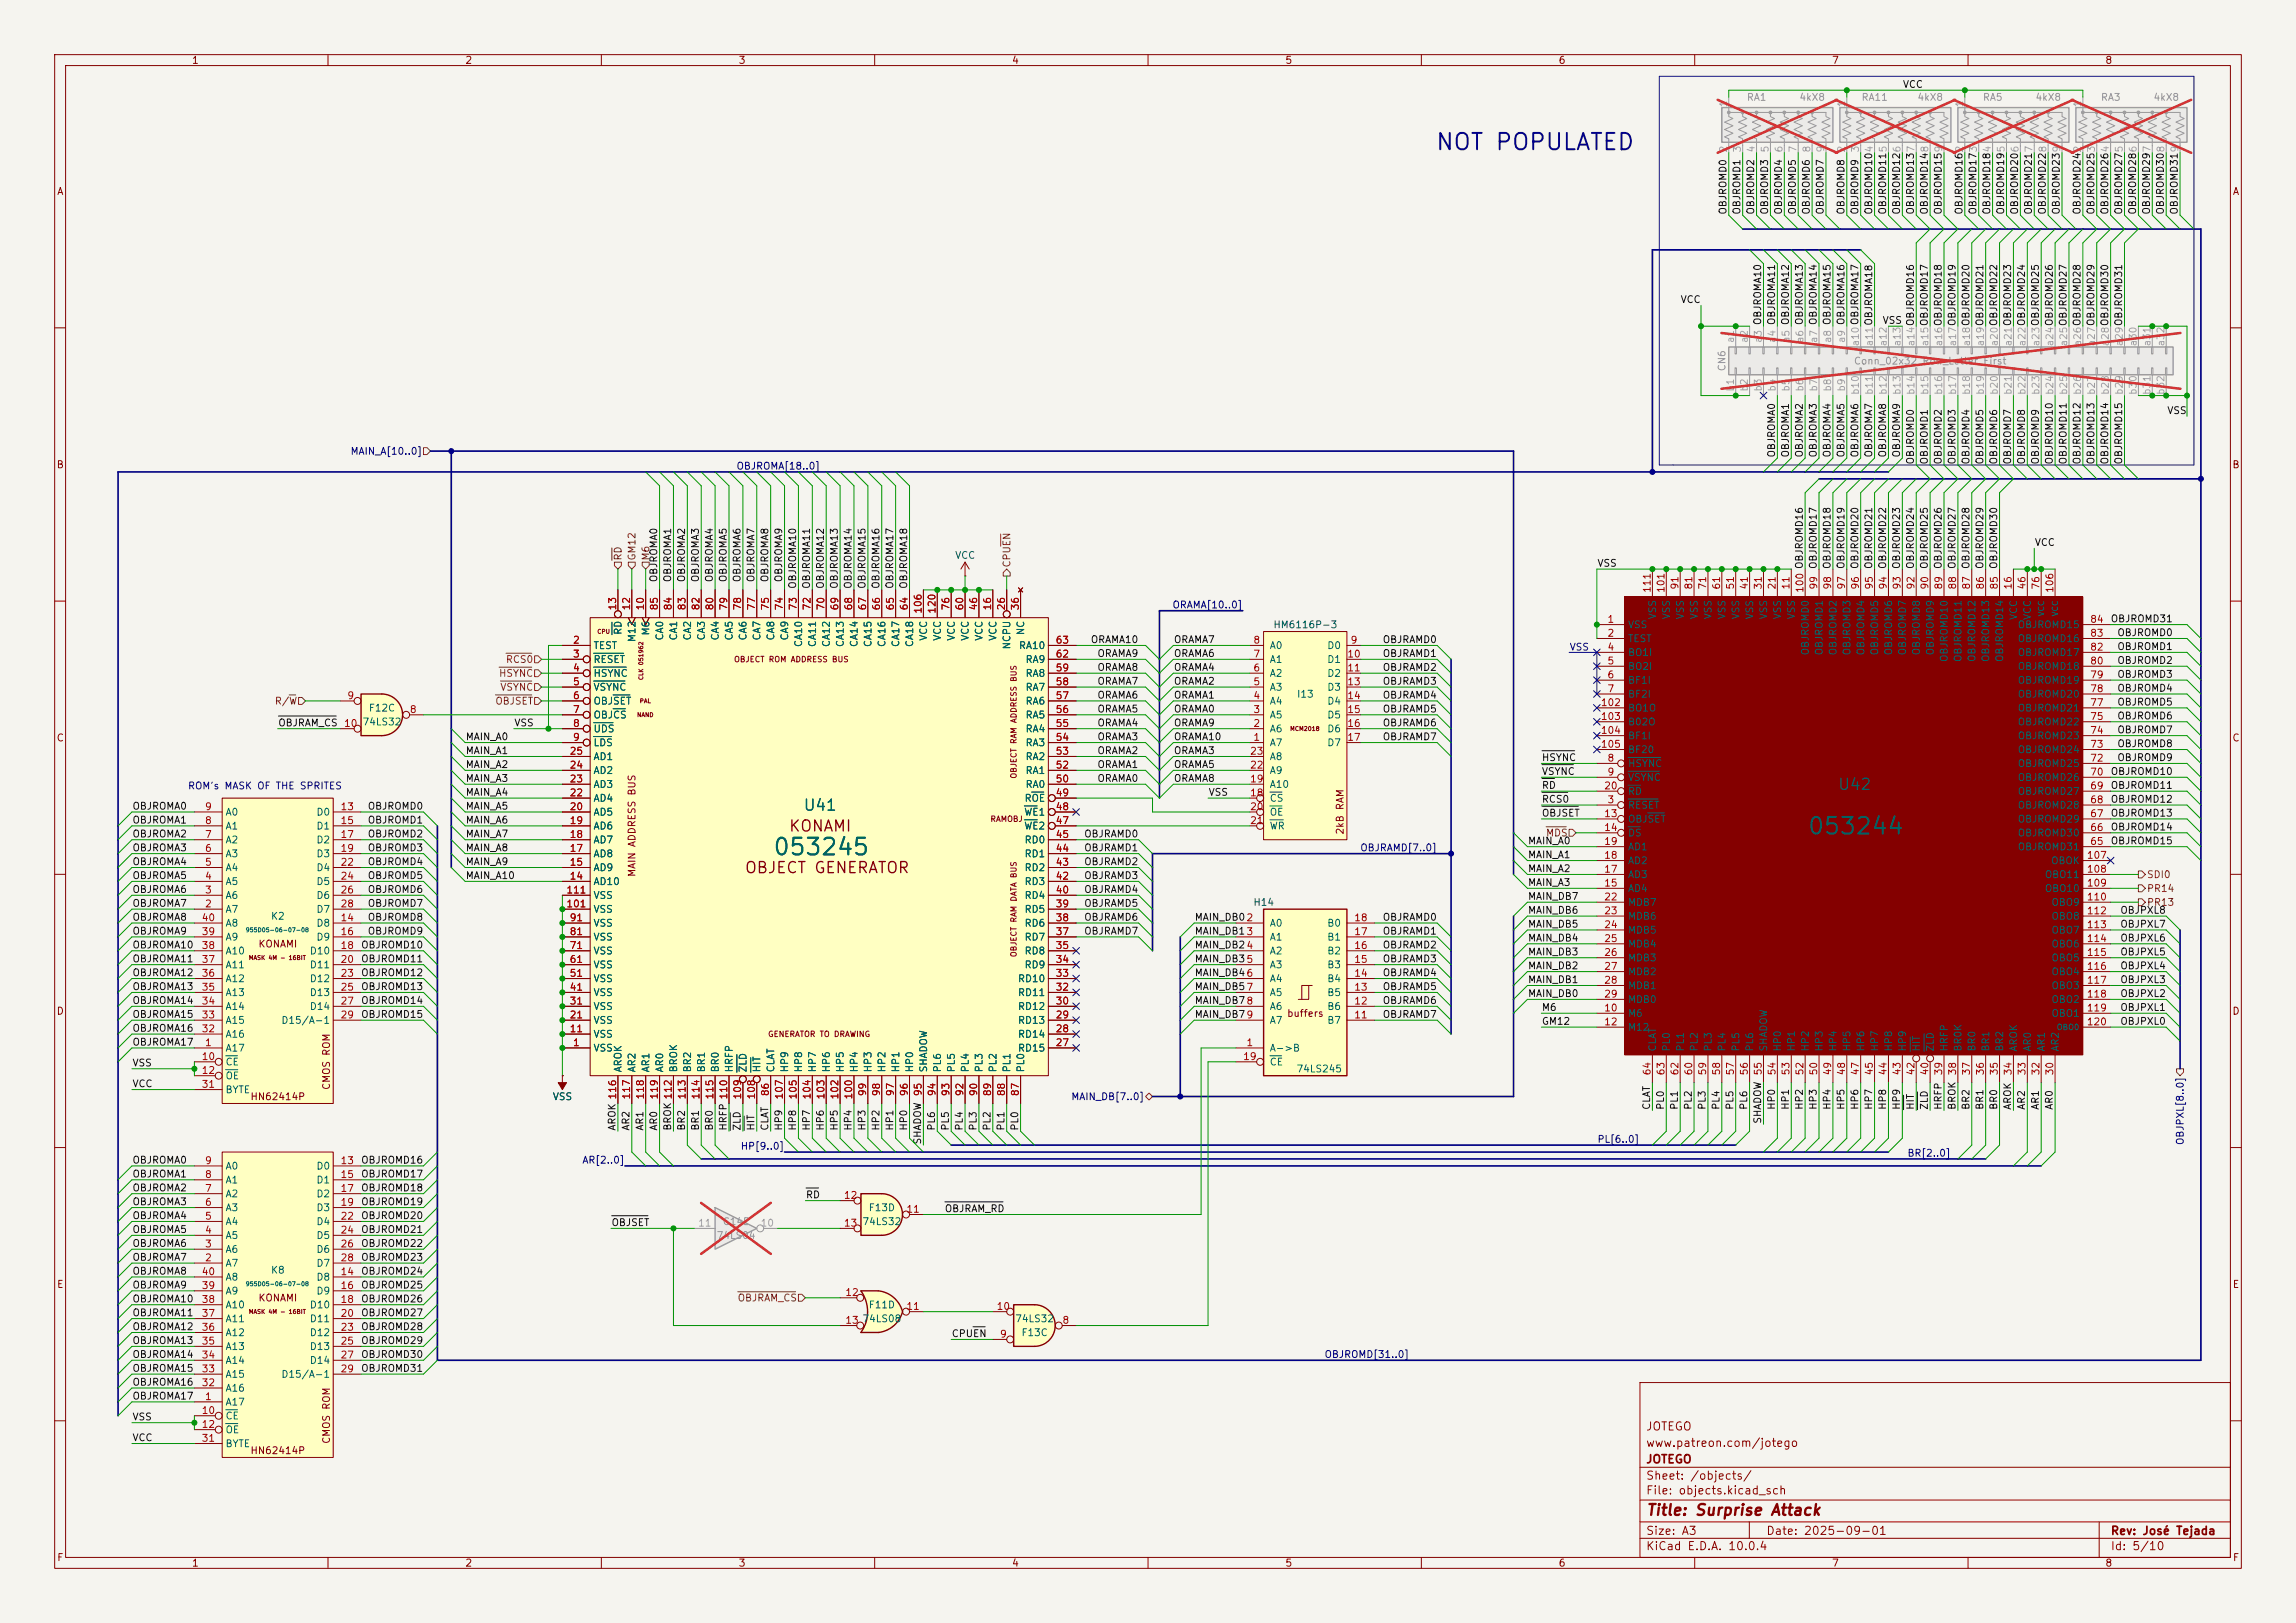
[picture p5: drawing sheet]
<svg xmlns="http://www.w3.org/2000/svg" width="420mm" height="297mm" viewBox="0 0 420 297" stroke-linecap="round" stroke-linejoin="round" font-family="sans-serif">
<defs><g id="words">
<text font-size="3" fill="#0000c2" x="262.4" y="28.2">NOT POPULATED</text>
<g font-size="3" fill="#006464">
<text x="330.5" y="153.5">053244</text>
<text x="141.2" y="157.3">053245</text>
</g>
<g font-size="2" fill="#006464">
<text x="146.8" y="148.9">U41</text>
<text x="336.1" y="145.1">U42</text>
</g>
<g font-size="2" fill="#840000">
<text x="144.2" y="152.7">KONAMI</text>
<text x="136.1" y="160.3">OBJECT GENERATOR</text>
<text x="301" y="277.8">Title: Surprise Attack</text>
</g>
<g font-size="1.5" fill="#840000">
<text x="301" y="262.1">JOTEGO</text>
<text x="301" y="268.1">JOTEGO</text>
<text x="301" y="265.1">www.patreon.com/jotego</text>
<text x="301" y="273.8">File: objects.kicad_sch</text>
<text x="301" y="271.1">Sheet: /objects/</text>
<text x="301" y="281.2">Size: A3</text>
<text x="323" y="281.2">Date: 2025-09-01</text>
<text x="386" y="281.2">Rev: José Tejada</text>
<text x="301" y="284">KiCad E.D.A. 10.0.4</text>
<text x="386" y="284">Id: 5/10</text>
</g>
<g font-size="1.3" fill="#840000">
<text x="35" y="12">1</text>
<text x="85" y="12">2</text>
<text x="135" y="12">3</text>
<text x="185" y="12">4</text>
<text x="235" y="12">5</text>
<text x="285" y="12">6</text>
<text x="335" y="12">7</text>
<text x="385" y="12">8</text>
<text x="10.3" y="36">A</text>
<text x="408.3" y="36">A</text>
<text x="10.3" y="86">B</text>
<text x="408.2" y="86">B</text>
<text x="10.3" y="136">C</text>
<text x="408.2" y="136">C</text>
<text x="246.1" y="152.8" transform="rotate(-90 246.1 152.8)">2kB RAM</text>
<text x="116.5" y="160.6" transform="rotate(-90 116.5 160.6)">MAIN ADDRESS BUS</text>
<text x="47.2" y="173.7">KONAMI</text>
<text x="10.3" y="186">D</text>
<text x="408.2" y="186">D</text>
<text x="235.3" y="186.4">buffers</text>
<text x="45.7" y="201.6">HN62414P</text>
<text x="60.7" y="199.6" transform="rotate(-90 60.7 199.6)">CMOS ROM</text>
<text x="10.3" y="236">E</text>
<text x="47.2" y="238.5">KONAMI</text>
<text x="408.3" y="236">E</text>
<text x="45.7" y="266.4">HN62414P</text>
<text x="60.7" y="264.3" transform="rotate(-90 60.7 264.3)">CMOS ROM</text>
<text x="10.3" y="286">F</text>
<text x="35" y="287">1</text>
<text x="85" y="287">2</text>
<text x="135" y="287">3</text>
<text x="185" y="287">4</text>
<text x="235" y="287">5</text>
<text x="285" y="287">6</text>
<text x="335" y="287">7</text>
<text x="385" y="287">8</text>
<text x="408.3" y="286">F</text>
</g>
<g font-size="1.3" fill="#0f0f0f">
<text x="348" y="16.4">VCC</text>
<text x="316.1" y="39.4" transform="rotate(-90 316.1 39.4)">OBJROMD0</text>
<text x="318.6" y="39.4" transform="rotate(-90 318.6 39.4)">OBJROMD1</text>
<text x="321.2" y="39.4" transform="rotate(-90 321.2 39.4)">OBJROMD2</text>
<text x="323.7" y="39.4" transform="rotate(-90 323.7 39.4)">OBJROMD3</text>
<text x="326.3" y="39.4" transform="rotate(-90 326.3 39.4)">OBJROMD4</text>
<text x="328.8" y="39.4" transform="rotate(-90 328.8 39.4)">OBJROMD5</text>
<text x="331.3" y="39.4" transform="rotate(-90 331.3 39.4)">OBJROMD6</text>
<text x="333.9" y="39.4" transform="rotate(-90 333.9 39.4)">OBJROMD7</text>
<text x="337.7" y="39.4" transform="rotate(-90 337.7 39.4)">OBJROMD8</text>
<text x="340.2" y="39.4" transform="rotate(-90 340.2 39.4)">OBJROMD9</text>
<text x="342.8" y="39.4" transform="rotate(-90 342.8 39.4)">OBJROMD104</text>
<text x="345.3" y="39.4" transform="rotate(-90 345.3 39.4)">OBJROMD115</text>
<text x="347.9" y="39.4" transform="rotate(-90 347.9 39.4)">OBJROMD126</text>
<text x="350.4" y="39.4" transform="rotate(-90 350.4 39.4)">OBJROMD137</text>
<text x="352.9" y="39.4" transform="rotate(-90 352.9 39.4)">OBJROMD148</text>
<text x="355.5" y="39.4" transform="rotate(-90 355.5 39.4)">OBJROMD159</text>
<text x="359.3" y="39.4" transform="rotate(-90 359.3 39.4)">OBJROMD162</text>
<text x="361.8" y="39.4" transform="rotate(-90 361.8 39.4)">OBJROMD173</text>
<text x="364.4" y="39.4" transform="rotate(-90 364.4 39.4)">OBJROMD184</text>
<text x="366.9" y="39.4" transform="rotate(-90 366.9 39.4)">OBJROMD195</text>
<text x="369.4" y="39.4" transform="rotate(-90 369.4 39.4)">OBJROMD206</text>
<text x="372" y="39.4" transform="rotate(-90 372 39.4)">OBJROMD217</text>
<text x="374.5" y="39.4" transform="rotate(-90 374.5 39.4)">OBJROMD228</text>
<text x="377.1" y="39.4" transform="rotate(-90 377.1 39.4)">OBJROMD239</text>
<text x="380.9" y="39.4" transform="rotate(-90 380.9 39.4)">OBJROMD242</text>
<text x="383.4" y="39.4" transform="rotate(-90 383.4 39.4)">OBJROMD253</text>
<text x="386" y="39.4" transform="rotate(-90 386 39.4)">OBJROMD264</text>
<text x="388.5" y="39.4" transform="rotate(-90 388.5 39.4)">OBJROMD275</text>
<text x="391" y="39.4" transform="rotate(-90 391 39.4)">OBJROMD286</text>
<text x="393.6" y="39.4" transform="rotate(-90 393.6 39.4)">OBJROMD297</text>
<text x="396.1" y="39.4" transform="rotate(-90 396.1 39.4)">OBJROMD308</text>
<text x="398.7" y="39.4" transform="rotate(-90 398.7 39.4)">OBJROMD319</text>
<text x="307.3" y="55.8">VCC</text>
<text x="344.3" y="59.6">VSS</text>
<text x="396.3" y="76.1">VSS</text>
<text x="325" y="83.8" transform="rotate(-90 325 83.8)">OBJROMA0</text>
<text x="327.5" y="83.8" transform="rotate(-90 327.5 83.8)">OBJROMA1</text>
<text x="330.1" y="83.8" transform="rotate(-90 330.1 83.8)">OBJROMA2</text>
<text x="332.6" y="83.8" transform="rotate(-90 332.6 83.8)">OBJROMA3</text>
<text x="335.2" y="83.8" transform="rotate(-90 335.2 83.8)">OBJROMA4</text>
<text x="337.7" y="83.8" transform="rotate(-90 337.7 83.8)">OBJROMA5</text>
<text x="340.2" y="83.8" transform="rotate(-90 340.2 83.8)">OBJROMA6</text>
<text x="342.8" y="83.8" transform="rotate(-90 342.8 83.8)">OBJROMA7</text>
<text x="345.3" y="83.8" transform="rotate(-90 345.3 83.8)">OBJROMA8</text>
<text x="347.9" y="83.8" transform="rotate(-90 347.9 83.8)">OBJROMA9</text>
<text x="350.4" y="85.1" transform="rotate(-90 350.4 85.1)">OBJROMD0</text>
<text x="352.9" y="85.1" transform="rotate(-90 352.9 85.1)">OBJROMD1</text>
<text x="355.5" y="85.1" transform="rotate(-90 355.5 85.1)">OBJROMD2</text>
<text x="358" y="85.1" transform="rotate(-90 358 85.1)">OBJROMD3</text>
<text x="360.6" y="85.1" transform="rotate(-90 360.6 85.1)">OBJROMD4</text>
<text x="363.1" y="85.1" transform="rotate(-90 363.1 85.1)">OBJROMD5</text>
<text x="365.6" y="85.1" transform="rotate(-90 365.6 85.1)">OBJROMD6</text>
<text x="368.2" y="85.1" transform="rotate(-90 368.2 85.1)">OBJROMD7</text>
<text x="370.7" y="85.1" transform="rotate(-90 370.7 85.1)">OBJROMD8</text>
<text x="373.3" y="85.1" transform="rotate(-90 373.3 85.1)">OBJROMD9</text>
<text x="375.8" y="85.1" transform="rotate(-90 375.8 85.1)">OBJROMD10</text>
<text x="378.3" y="85.1" transform="rotate(-90 378.3 85.1)">OBJROMD11</text>
<text x="380.9" y="85.1" transform="rotate(-90 380.9 85.1)">OBJROMD12</text>
<text x="383.4" y="85.1" transform="rotate(-90 383.4 85.1)">OBJROMD13</text>
<text x="386" y="85.1" transform="rotate(-90 386 85.1)">OBJROMD14</text>
<text x="388.5" y="85.1" transform="rotate(-90 388.5 85.1)">OBJROMD15</text>
<text x="372.1" y="100.2">VCC</text>
<text x="120.5" y="106.6" transform="rotate(-90 120.5 106.6)">OBJROMA0</text>
<text x="123.1" y="106.6" transform="rotate(-90 123.1 106.6)">OBJROMA1</text>
<text x="125.6" y="106.6" transform="rotate(-90 125.6 106.6)">OBJROMA2</text>
<text x="128.1" y="106.6" transform="rotate(-90 128.1 106.6)">OBJROMA3</text>
<text x="130.7" y="106.6" transform="rotate(-90 130.7 106.6)">OBJROMA4</text>
<text x="133.2" y="106.6" transform="rotate(-90 133.2 106.6)">OBJROMA5</text>
<text x="135.8" y="106.6" transform="rotate(-90 135.8 106.6)">OBJROMA6</text>
<text x="138.3" y="106.6" transform="rotate(-90 138.3 106.6)">OBJROMA7</text>
<text x="140.8" y="106.6" transform="rotate(-90 140.8 106.6)">OBJROMA8</text>
<text x="143.4" y="106.6" transform="rotate(-90 143.4 106.6)">OBJROMA9</text>
<text x="145.9" y="107.9" transform="rotate(-90 145.9 107.9)">OBJROMA10</text>
<text x="148.5" y="107.9" transform="rotate(-90 148.5 107.9)">OBJROMA11</text>
<text x="151" y="107.9" transform="rotate(-90 151 107.9)">OBJROMA12</text>
<text x="153.5" y="107.9" transform="rotate(-90 153.5 107.9)">OBJROMA13</text>
<text x="156.1" y="107.9" transform="rotate(-90 156.1 107.9)">OBJROMA14</text>
<text x="158.6" y="107.9" transform="rotate(-90 158.6 107.9)">OBJROMA15</text>
<text x="161.2" y="107.9" transform="rotate(-90 161.2 107.9)">OBJROMA16</text>
<text x="163.7" y="107.9" transform="rotate(-90 163.7 107.9)">OBJROMA17</text>
<text x="166.2" y="107.9" transform="rotate(-90 166.2 107.9)">OBJROMA18</text>
<text x="292.1" y="104">VSS</text>
<text x="332.6" y="104.2" transform="rotate(-90 332.6 104.2)">OBJROMD17</text>
<text x="335.2" y="104.2" transform="rotate(-90 335.2 104.2)">OBJROMD18</text>
<text x="337.7" y="104.2" transform="rotate(-90 337.7 104.2)">OBJROMD19</text>
<text x="340.2" y="104.2" transform="rotate(-90 340.2 104.2)">OBJROMD20</text>
<text x="342.8" y="104.2" transform="rotate(-90 342.8 104.2)">OBJROMD21</text>
<text x="345.3" y="104.2" transform="rotate(-90 345.3 104.2)">OBJROMD22</text>
<text x="347.9" y="104.2" transform="rotate(-90 347.9 104.2)">OBJROMD23</text>
<text x="350.4" y="104.2" transform="rotate(-90 350.4 104.2)">OBJROMD24</text>
<text x="352.9" y="104.2" transform="rotate(-90 352.9 104.2)">OBJROMD25</text>
<text x="355.5" y="104.2" transform="rotate(-90 355.5 104.2)">OBJROMD26</text>
<text x="358" y="104.2" transform="rotate(-90 358 104.2)">OBJROMD27</text>
<text x="360.6" y="104.2" transform="rotate(-90 360.6 104.2)">OBJROMD28</text>
<text x="363.1" y="104.2" transform="rotate(-90 363.1 104.2)">OBJROMD29</text>
<text x="365.6" y="104.2" transform="rotate(-90 365.6 104.2)">OBJROMD30</text>
<text x="199.4" y="118">ORAMA10</text>
<text x="214.6" y="118">ORAMA7</text>
<text x="252.8" y="118">OBJRAMD0</text>
<text x="386" y="114.2">OBJROMD31</text>
<text x="387.2" y="119.3">OBJROMD1</text>
<text x="387.2" y="116.7">OBJROMD0</text>
<text x="200.6" y="120.5">ORAMA9</text>
<text x="200.6" y="123.1">ORAMA8</text>
<text x="200.6" y="125.6">ORAMA7</text>
<text x="214.6" y="120.5">ORAMA6</text>
<text x="214.6" y="125.6">ORAMA2</text>
<text x="214.6" y="123.1">ORAMA4</text>
<text x="252.8" y="120.5">OBJRAMD1</text>
<text x="252.8" y="123.1">OBJRAMD2</text>
<text x="252.8" y="125.6">OBJRAMD3</text>
<text x="387.2" y="121.8">OBJROMD2</text>
<text x="387.2" y="124.3">OBJROMD3</text>
<text x="200.6" y="128.1">ORAMA6</text>
<text x="200.6" y="130.7">ORAMA5</text>
<text x="214.6" y="130.7">ORAMA0</text>
<text x="214.6" y="128.1">ORAMA1</text>
<text x="252.8" y="128.1">OBJRAMD4</text>
<text x="252.8" y="130.7">OBJRAMD5</text>
<text x="387.2" y="132">OBJROMD6</text>
<text x="387.2" y="129.4">OBJROMD5</text>
<text x="387.2" y="126.9">OBJROMD4</text>
<text x="50.8" y="133.2">OBJRAM_CS</text>
<text x="85.1" y="135.8">MAIN_A0</text>
<text x="94" y="133.2">VSS</text>
<text x="200.6" y="133.2">ORAMA4</text>
<text x="200.6" y="135.8">ORAMA3</text>
<text x="214.6" y="135.8">ORAMA10</text>
<text x="214.6" y="133.2">ORAMA9</text>
<text x="252.8" y="135.8">OBJRAMD7</text>
<text x="252.8" y="133.2">OBJRAMD6</text>
<text x="387.2" y="134.5">OBJROMD7</text>
<text x="387.2" y="137">OBJROMD8</text>
<text x="85.1" y="138.3">MAIN_A1</text>
<text x="85.1" y="143.4">MAIN_A3</text>
<text x="85.1" y="140.8">MAIN_A2</text>
<text x="200.6" y="140.8">ORAMA1</text>
<text x="200.6" y="138.3">ORAMA2</text>
<text x="200.6" y="143.4">ORAMA0</text>
<text x="214.6" y="143.4">ORAMA8</text>
<text x="214.6" y="138.3">ORAMA3</text>
<text x="214.6" y="140.8">ORAMA5</text>
<text x="281.9" y="139.6">HSYNC</text>
<text x="281.9" y="142.1">VSYNC</text>
<text x="386" y="142.1">OBJROMD10</text>
<text x="387.2" y="139.6">OBJROMD9</text>
<text x="24.1" y="148.5">OBJROMA0</text>
<text x="67.2" y="148.5">OBJROMD0</text>
<text x="85.1" y="145.9">MAIN_A4</text>
<text x="85.1" y="148.5">MAIN_A5</text>
<text x="221" y="145.9">VSS</text>
<text x="281.9" y="144.7">RD</text>
<text x="281.9" y="149.7">OBJSET</text>
<text x="281.9" y="147.2">RCS0</text>
<text x="386" y="149.7">OBJROMD13</text>
<text x="386" y="147.2">OBJROMD12</text>
<text x="386" y="144.7">OBJROMD11</text>
<text x="24.1" y="153.5">OBJROMA2</text>
<text x="24.1" y="151">OBJROMA1</text>
<text x="67.2" y="153.5">OBJROMD2</text>
<text x="67.2" y="151">OBJROMD1</text>
<text x="85.1" y="153.5">MAIN_A7</text>
<text x="85.1" y="151">MAIN_A6</text>
<text x="198.2" y="153.5">OBJRAMD0</text>
<text x="279.4" y="154.8">MAIN_A0</text>
<text x="386" y="152.3">OBJROMD14</text>
<text x="386" y="154.8">OBJROMD15</text>
<text x="24.1" y="161.2">OBJROMA5</text>
<text x="24.1" y="158.6">OBJROMA4</text>
<text x="24.1" y="156.1">OBJROMA3</text>
<text x="67.2" y="156.1">OBJROMD3</text>
<text x="67.2" y="161.2">OBJROMD5</text>
<text x="67.2" y="158.6">OBJROMD4</text>
<text x="85.1" y="158.6">MAIN_A9</text>
<text x="85.1" y="156.1">MAIN_A8</text>
<text x="85.1" y="161.2">MAIN_A10</text>
<text x="198.2" y="161.2">OBJRAMD3</text>
<text x="198.2" y="156.1">OBJRAMD1</text>
<text x="198.2" y="158.6">OBJRAMD2</text>
<text x="279.4" y="157.4">MAIN_A1</text>
<text x="279.4" y="159.9">MAIN_A2</text>
<text x="24.1" y="166.2">OBJROMA7</text>
<text x="24.1" y="163.7">OBJROMA6</text>
<text x="67.2" y="163.7">OBJROMD6</text>
<text x="67.2" y="166.2">OBJROMD7</text>
<text x="198.2" y="163.7">OBJRAMD4</text>
<text x="198.2" y="166.2">OBJRAMD5</text>
<text x="279.4" y="167.5">MAIN_DB6</text>
<text x="279.4" y="162.4">MAIN_A3</text>
<text x="279.4" y="165">MAIN_DB7</text>
<text x="387.8" y="167.5">OBJPXL8</text>
<text x="24.1" y="168.8">OBJROMA8</text>
<text x="24.1" y="171.3">OBJROMA9</text>
<text x="24.1" y="173.9">OBJROMA10</text>
<text x="66" y="173.9">OBJROMD10</text>
<text x="67.2" y="171.3">OBJROMD9</text>
<text x="67.2" y="168.8">OBJROMD8</text>
<text x="198.2" y="168.8">OBJRAMD6</text>
<text x="198.2" y="171.3">OBJRAMD7</text>
<text x="218.4" y="168.8">MAIN_DB02</text>
<text x="218.4" y="173.9">MAIN_DB24</text>
<text x="218.4" y="171.3">MAIN_DB13</text>
<text x="252.8" y="173.9">OBJRAMD2</text>
<text x="252.8" y="171.3">OBJRAMD1</text>
<text x="252.8" y="168.8">OBJRAMD0</text>
<text x="279.4" y="170.1">MAIN_DB5</text>
<text x="279.4" y="172.6">MAIN_DB4</text>
<text x="387.8" y="170.1">OBJPXL7</text>
<text x="387.8" y="172.6">OBJPXL6</text>
<text x="24.1" y="176.4">OBJROMA11</text>
<text x="24.1" y="178.9">OBJROMA12</text>
<text x="66" y="178.9">OBJROMD12</text>
<text x="66" y="176.4">OBJROMD11</text>
<text x="218.4" y="178.9">MAIN_DB46</text>
<text x="218.4" y="176.4">MAIN_DB35</text>
<text x="252.8" y="178.9">OBJRAMD4</text>
<text x="252.8" y="176.4">OBJRAMD3</text>
<text x="279.4" y="177.7">MAIN_DB2</text>
<text x="279.4" y="175.1">MAIN_DB3</text>
<text x="387.8" y="177.7">OBJPXL4</text>
<text x="387.8" y="175.1">OBJPXL5</text>
<text x="24.1" y="184">OBJROMA14</text>
<text x="24.1" y="181.5">OBJROMA13</text>
<text x="66" y="181.5">OBJROMD13</text>
<text x="66" y="184">OBJROMD14</text>
<text x="218.4" y="181.5">MAIN_DB57</text>
<text x="218.4" y="184">MAIN_DB78</text>
<text x="252.8" y="184">OBJRAMD6</text>
<text x="252.8" y="181.5">OBJRAMD5</text>
<text x="279.4" y="182.8">MAIN_DB0</text>
<text x="279.4" y="180.2">MAIN_DB1</text>
<text x="281.9" y="185.3">M6</text>
<text x="387.8" y="182.8">OBJPXL2</text>
<text x="387.8" y="185.3">OBJPXL1</text>
<text x="387.8" y="180.2">OBJPXL3</text>
<text x="24.1" y="189.1">OBJROMA16</text>
<text x="24.1" y="191.6">OBJROMA17</text>
<text x="24.1" y="186.6">OBJROMA15</text>
<text x="66" y="186.6">OBJROMD15</text>
<text x="218.4" y="186.6">MAIN_DB79</text>
<text x="252.8" y="186.6">OBJRAMD7</text>
<text x="281.9" y="187.8">GM12</text>
<text x="387.8" y="187.8">OBJPXL0</text>
<text x="24.1" y="195.5">VSS</text>
<text x="24.1" y="199.3">VCC</text>
<text x="302.1" y="203.2" transform="rotate(-90 302.1 203.2)">CLAT</text>
<text x="304.7" y="203.2" transform="rotate(-90 304.7 203.2)">PL0</text>
<text x="307.2" y="203.2" transform="rotate(-90 307.2 203.2)">PL1</text>
<text x="309.8" y="203.2" transform="rotate(-90 309.8 203.2)">PL2</text>
<text x="312.3" y="203.2" transform="rotate(-90 312.3 203.2)">PL3</text>
<text x="314.8" y="203.2" transform="rotate(-90 314.8 203.2)">PL4</text>
<text x="317.4" y="203.2" transform="rotate(-90 317.4 203.2)">PL5</text>
<text x="319.9" y="203.2" transform="rotate(-90 319.9 203.2)">PL6</text>
<text x="325" y="203.2" transform="rotate(-90 325 203.2)">HP0</text>
<text x="327.5" y="203.2" transform="rotate(-90 327.5 203.2)">HP1</text>
<text x="330.1" y="203.2" transform="rotate(-90 330.1 203.2)">HP2</text>
<text x="332.6" y="203.2" transform="rotate(-90 332.6 203.2)">HP3</text>
<text x="335.2" y="203.2" transform="rotate(-90 335.2 203.2)">HP4</text>
<text x="337.7" y="203.2" transform="rotate(-90 337.7 203.2)">HP5</text>
<text x="340.2" y="203.2" transform="rotate(-90 340.2 203.2)">HP6</text>
<text x="342.8" y="203.2" transform="rotate(-90 342.8 203.2)">HP7</text>
<text x="345.3" y="203.2" transform="rotate(-90 345.3 203.2)">HP8</text>
<text x="347.9" y="203.2" transform="rotate(-90 347.9 203.2)">HP9</text>
<text x="350.4" y="203.2" transform="rotate(-90 350.4 203.2)">HIT</text>
<text x="352.9" y="203.2" transform="rotate(-90 352.9 203.2)">ZLD</text>
<text x="355.5" y="203.2" transform="rotate(-90 355.5 203.2)">HRFP</text>
<text x="358" y="203.2" transform="rotate(-90 358 203.2)">BROK</text>
<text x="360.6" y="203.2" transform="rotate(-90 360.6 203.2)">BR2</text>
<text x="363.1" y="203.2" transform="rotate(-90 363.1 203.2)">BR1</text>
<text x="365.6" y="203.2" transform="rotate(-90 365.6 203.2)">BR0</text>
<text x="368.2" y="203.2" transform="rotate(-90 368.2 203.2)">AROK</text>
<text x="370.7" y="203.2" transform="rotate(-90 370.7 203.2)">AR2</text>
<text x="373.3" y="203.2" transform="rotate(-90 373.3 203.2)">AR1</text>
<text x="375.8" y="203.2" transform="rotate(-90 375.8 203.2)">AR0</text>
<text x="112.9" y="207" transform="rotate(-90 112.9 207)">AROK 116</text>
<text x="115.4" y="207" transform="rotate(-90 115.4 207)">AR2</text>
<text x="118" y="207" transform="rotate(-90 118 207)">AR1</text>
<text x="120.5" y="207" transform="rotate(-90 120.5 207)">AR0</text>
<text x="123.1" y="207" transform="rotate(-90 123.1 207)">BROK 112</text>
<text x="125.6" y="207" transform="rotate(-90 125.6 207)">BR2</text>
<text x="128.1" y="207" transform="rotate(-90 128.1 207)">BR1</text>
<text x="130.7" y="207" transform="rotate(-90 130.7 207)">BR0</text>
<text x="133.2" y="207" transform="rotate(-90 133.2 207)">HRFP 110</text>
<text x="135.8" y="207" transform="rotate(-90 135.8 207)">ZLD</text>
<text x="138.3" y="207" transform="rotate(-90 138.3 207)">HIT</text>
<text x="140.8" y="207" transform="rotate(-90 140.8 207)">CLAT</text>
<text x="143.4" y="207" transform="rotate(-90 143.4 207)">HP9</text>
<text x="145.9" y="207" transform="rotate(-90 145.9 207)">HP8</text>
<text x="148.5" y="207" transform="rotate(-90 148.5 207)">HP7</text>
<text x="151" y="207" transform="rotate(-90 151 207)">HP6</text>
<text x="153.5" y="207" transform="rotate(-90 153.5 207)">HP5</text>
<text x="156.1" y="207" transform="rotate(-90 156.1 207)">HP4</text>
<text x="158.6" y="207" transform="rotate(-90 158.6 207)">HP3</text>
<text x="161.2" y="207" transform="rotate(-90 161.2 207)">HP2</text>
<text x="163.7" y="207" transform="rotate(-90 163.7 207)">HP1</text>
<text x="166.2" y="207" transform="rotate(-90 166.2 207)">HP0</text>
<text x="168.8" y="209.5" transform="rotate(-90 168.8 209.5)">SHADOW</text>
<text x="171.3" y="207" transform="rotate(-90 171.3 207)">PL6</text>
<text x="173.9" y="207" transform="rotate(-90 173.9 207)">PL5</text>
<text x="176.4" y="207" transform="rotate(-90 176.4 207)">PL4</text>
<text x="178.9" y="207" transform="rotate(-90 178.9 207)">PL3</text>
<text x="181.5" y="207" transform="rotate(-90 181.5 207)">PL2</text>
<text x="184" y="207" transform="rotate(-90 184 207)">PL1</text>
<text x="186.6" y="207" transform="rotate(-90 186.6 207)">PL0</text>
<text x="322.5" y="205.7" transform="rotate(-90 322.5 205.7)">SHADOW</text>
<text x="24.1" y="215.8">OBJROMA1</text>
<text x="24.1" y="213.2">OBJROMA0</text>
<text x="66" y="215.8">OBJROMD17</text>
<text x="66" y="213.2">OBJROMD16</text>
<text x="24.1" y="218.3">OBJROMA2</text>
<text x="24.1" y="220.9">OBJROMA3</text>
<text x="66" y="218.3">OBJROMD18</text>
<text x="66" y="220.9">OBJROMD19</text>
<text x="147.3" y="219.6">RD</text>
<text x="24.1" y="225.9">OBJROMA5</text>
<text x="24.1" y="223.4">OBJROMA4</text>
<text x="66" y="225.9">OBJROMD21</text>
<text x="66" y="223.4">OBJROMD20</text>
<text x="111.8" y="224.7">OBJSET</text>
<text x="172.7" y="222.1">OBJRAM_RD</text>
<text x="24.1" y="233.6">OBJROMA8</text>
<text x="24.1" y="228.5">OBJROMA6</text>
<text x="24.1" y="231">OBJROMA7</text>
<text x="66" y="228.5">OBJROMD22</text>
<text x="66" y="231">OBJROMD23</text>
<text x="66" y="233.6">OBJROMD24</text>
<text x="24.1" y="238.6">OBJROMA10</text>
<text x="24.1" y="236.1">OBJROMA9</text>
<text x="66" y="236.1">OBJROMD25</text>
<text x="66" y="238.6">OBJROMD26</text>
<text x="24.1" y="241.2">OBJROMA11</text>
<text x="24.1" y="243.7">OBJROMA12</text>
<text x="66" y="241.2">OBJROMD27</text>
<text x="66" y="243.7">OBJROMD28</text>
<text x="174" y="245">CPUEN</text>
<text x="24.1" y="251.3">OBJROMA15</text>
<text x="24.1" y="246.3">OBJROMA13</text>
<text x="24.1" y="248.8">OBJROMA14</text>
<text x="66" y="248.8">OBJROMD30</text>
<text x="66" y="251.3">OBJROMD31</text>
<text x="66" y="246.3">OBJROMD29</text>
<text x="24.1" y="253.9">OBJROMA16</text>
<text x="24.1" y="256.4">OBJROMA17</text>
<text x="24.1" y="260.2">VSS</text>
<text x="24.1" y="264">VCC</text>
</g>
<g font-size="1.3" fill="#a5a4a2">
<text x="316.2" y="19.8" transform="rotate(-90 316.2 19.8)">1</text>
<text x="337.8" y="19.8" transform="rotate(-90 337.8 19.8)">1</text>
<text x="359.4" y="19.8" transform="rotate(-90 359.4 19.8)">1</text>
<text x="381" y="19.8" transform="rotate(-90 381 19.8)">1</text>
<text x="316.2" y="28" transform="rotate(-90 316.2 28)">2</text>
<text x="318.7" y="28" transform="rotate(-90 318.7 28)">3</text>
<text x="321.3" y="28" transform="rotate(-90 321.3 28)">4</text>
<text x="323.8" y="28" transform="rotate(-90 323.8 28)">5</text>
<text x="326.4" y="28" transform="rotate(-90 326.4 28)">6</text>
<text x="328.9" y="28" transform="rotate(-90 328.9 28)">7</text>
<text x="331.4" y="28" transform="rotate(-90 331.4 28)">8</text>
<text x="334" y="28" transform="rotate(-90 334 28)">9</text>
<text x="337.8" y="28" transform="rotate(-90 337.8 28)">2</text>
<text x="340.3" y="28" transform="rotate(-90 340.3 28)">3</text>
<text x="317.5" y="62.9" transform="rotate(-90 317.5 62.9)">a1</text>
<text x="320" y="62.9" transform="rotate(-90 320 62.9)">a2</text>
<text x="322.6" y="62.9" transform="rotate(-90 322.6 62.9)">a3 OBJROMA10</text>
<text x="325.1" y="62.9" transform="rotate(-90 325.1 62.9)">a4 OBJROMA11</text>
<text x="327.6" y="62.9" transform="rotate(-90 327.6 62.9)">a5 OBJROMA12</text>
<text x="330.2" y="62.9" transform="rotate(-90 330.2 62.9)">a6 OBJROMA13</text>
<text x="332.7" y="62.9" transform="rotate(-90 332.7 62.9)">a7 OBJROMA14</text>
<text x="335.3" y="62.9" transform="rotate(-90 335.3 62.9)">a8 OBJROMA15</text>
<text x="337.8" y="62.9" transform="rotate(-90 337.8 62.9)">a9 OBJROMA16</text>
<text x="340.3" y="63.5" transform="rotate(-90 340.3 63.5)">a10OBJROMA17</text>
<text x="342.9" y="63.5" transform="rotate(-90 342.9 63.5)">a11OBJROMA18</text>
<text x="345.4" y="63.5" transform="rotate(-90 345.4 63.5)">a12</text>
<text x="348" y="63.5" transform="rotate(-90 348 63.5)">a13</text>
<text x="350.5" y="63.5" transform="rotate(-90 350.5 63.5)">a14OBJROMD16</text>
<text x="353" y="63.5" transform="rotate(-90 353 63.5)">a15OBJROMD17</text>
<text x="355.6" y="63.5" transform="rotate(-90 355.6 63.5)">a16OBJROMD18</text>
<text x="358.1" y="63.5" transform="rotate(-90 358.1 63.5)">a17OBJROMD19</text>
<text x="360.7" y="63.5" transform="rotate(-90 360.7 63.5)">a18OBJROMD20</text>
<text x="363.2" y="63.5" transform="rotate(-90 363.2 63.5)">a19OBJROMD21</text>
<text x="365.7" y="63.5" transform="rotate(-90 365.7 63.5)">a20OBJROMD22</text>
<text x="368.3" y="63.5" transform="rotate(-90 368.3 63.5)">a21OBJROMD23</text>
<text x="370.8" y="63.5" transform="rotate(-90 370.8 63.5)">a22OBJROMD24</text>
<text x="373.4" y="63.5" transform="rotate(-90 373.4 63.5)">a23OBJROMD25</text>
<text x="375.9" y="63.5" transform="rotate(-90 375.9 63.5)">a24OBJROMD26</text>
<text x="378.4" y="63.5" transform="rotate(-90 378.4 63.5)">a25OBJROMD27</text>
<text x="381" y="63.5" transform="rotate(-90 381 63.5)">a26OBJROMD28</text>
<text x="383.5" y="63.5" transform="rotate(-90 383.5 63.5)">a27OBJROMD29</text>
<text x="386.1" y="63.5" transform="rotate(-90 386.1 63.5)">a28OBJROMD30</text>
<text x="388.6" y="63.5" transform="rotate(-90 388.6 63.5)">a29OBJROMD31</text>
<text x="391.1" y="63.5" transform="rotate(-90 391.1 63.5)">a30</text>
<text x="393.7" y="63.5" transform="rotate(-90 393.7 63.5)">a31</text>
<text x="396.2" y="63.5" transform="rotate(-90 396.2 63.5)">a32</text>
<text x="317.5" y="71.8" transform="rotate(-90 317.5 71.8)">b1</text>
<text x="320" y="71.8" transform="rotate(-90 320 71.8)">b2</text>
<text x="322.6" y="71.8" transform="rotate(-90 322.6 71.8)">b3</text>
<text x="325.1" y="71.8" transform="rotate(-90 325.1 71.8)">b4</text>
<text x="327.6" y="71.8" transform="rotate(-90 327.6 71.8)">b5</text>
<text x="330.2" y="71.8" transform="rotate(-90 330.2 71.8)">b6</text>
<text x="332.7" y="71.8" transform="rotate(-90 332.7 71.8)">b7</text>
<text x="335.3" y="71.8" transform="rotate(-90 335.3 71.8)">b8</text>
<text x="337.8" y="71.8" transform="rotate(-90 337.8 71.8)">b9</text>
<text x="340.3" y="72.4" transform="rotate(-90 340.3 72.4)">b10</text>
<text x="342.9" y="72.4" transform="rotate(-90 342.9 72.4)">b11</text>
<text x="345.4" y="72.4" transform="rotate(-90 345.4 72.4)">b12</text>
<text x="348" y="72.4" transform="rotate(-90 348 72.4)">b13</text>
<text x="350.5" y="72.4" transform="rotate(-90 350.5 72.4)">b14</text>
<text x="353" y="72.4" transform="rotate(-90 353 72.4)">b15</text>
<text x="355.6" y="72.4" transform="rotate(-90 355.6 72.4)">b16</text>
<text x="358.1" y="72.4" transform="rotate(-90 358.1 72.4)">b17</text>
<text x="360.7" y="72.4" transform="rotate(-90 360.7 72.4)">b18</text>
<text x="363.2" y="72.4" transform="rotate(-90 363.2 72.4)">b19</text>
<text x="365.7" y="72.4" transform="rotate(-90 365.7 72.4)">b20</text>
<text x="368.3" y="72.4" transform="rotate(-90 368.3 72.4)">b21</text>
<text x="370.8" y="72.4" transform="rotate(-90 370.8 72.4)">b22</text>
<text x="373.4" y="72.4" transform="rotate(-90 373.4 72.4)">b23</text>
<text x="375.9" y="72.4" transform="rotate(-90 375.9 72.4)">b24</text>
<text x="378.4" y="72.4" transform="rotate(-90 378.4 72.4)">b25</text>
<text x="381" y="72.4" transform="rotate(-90 381 72.4)">b26</text>
<text x="383.5" y="72.4" transform="rotate(-90 383.5 72.4)">b27</text>
<text x="386.1" y="72.4" transform="rotate(-90 386.1 72.4)">b28</text>
<text x="388.6" y="72.4" transform="rotate(-90 388.6 72.4)">b29</text>
<text x="391.1" y="72.4" transform="rotate(-90 391.1 72.4)">b30</text>
<text x="393.7" y="72.4" transform="rotate(-90 393.7 72.4)">b31</text>
<text x="396.2" y="72.4" transform="rotate(-90 396.2 72.4)">b32</text>
<text x="127.6" y="224.8">11</text>
<text x="139" y="224.8">10</text>
</g>
<g font-size="1.3" fill="#939391">
<text x="319.4" y="18.8">RA1</text>
<text x="329" y="18.8">4kX8</text>
<text x="340.4" y="18.8">RA11</text>
<text x="350.6" y="18.8">4kX8</text>
<text x="362.6" y="18.8">RA5</text>
<text x="372.2" y="18.8">4kX8</text>
<text x="384.2" y="18.8">RA3</text>
<text x="393.8" y="18.8">4kX8</text>
<text x="315.9" y="68" transform="rotate(-90 315.9 68)">CN6</text>
<text x="339" y="67">Conn_02x32_Row_Letter_First</text>
<text x="131" y="227">74LS04</text>
<text x="132.1" y="224.5">C14E</text>
</g>
<g font-size="1.3" fill="#000084">
<text x="64" y="83.5">MAIN_A[10..0]</text>
<text x="134.6" y="86.2">OBJROMA[18..0]</text>
<text x="214.4" y="111.6">ORAMA[10..0]</text>
<text x="248.7" y="156.1">OBJRAMD[7..0]</text>
<text x="195.9" y="201.6">MAIN_DB[7..0]</text>
<text x="292.1" y="209.4">PL[6..0]</text>
<text x="399.8" y="209.6" transform="rotate(-90 399.8 209.6)">OBJPXL[8..0]</text>
<text x="106.4" y="213.2">AR[2..0]</text>
<text x="135.4" y="210.7">HP[9..0]</text>
<text x="348.8" y="212">BR[2..0]</text>
<text x="242.2" y="248.8">OBJROMD[31..0]</text>
</g>
<g font-size="1.3" fill="#725600">
<text x="114" y="102.7" transform="rotate(-90 114 102.7)">RD</text>
<text x="116.5" y="102.7" transform="rotate(-90 116.5 102.7)">GM12</text>
<text x="119.1" y="102.7" transform="rotate(-90 119.1 102.7)">M6</text>
<text x="185.1" y="103.9" transform="rotate(-90 185.1 103.9)">CPUEN</text>
<text x="91.2" y="124.2">HSYNC</text>
<text x="92.4" y="121.6">RCS0</text>
<text x="50.2" y="129.2">R/W</text>
<text x="90.5" y="129.2">OBJSET</text>
<text x="91.4" y="126.7">VSYNC</text>
<text x="282.7" y="153.4">MDS</text>
<text x="392.6" y="161">SDI0</text>
<text x="392.6" y="166.1">PR13</text>
<text x="392.6" y="163.5">PR14</text>
<text x="134.8" y="238.5">OBJRAM_CS</text>
</g>
<g font-size="1.3" fill="#006464">
<text x="174.6" y="102.6">VCC</text>
<text x="303.2" y="113.4" transform="rotate(-90 303.2 113.4)">VSS</text>
<text x="305.8" y="113.4" transform="rotate(-90 305.8 113.4)">VSS</text>
<text x="308.3" y="113.4" transform="rotate(-90 308.3 113.4)">VSS</text>
<text x="310.9" y="113.4" transform="rotate(-90 310.9 113.4)">VSS</text>
<text x="313.4" y="113.4" transform="rotate(-90 313.4 113.4)">VSS</text>
<text x="315.9" y="113.4" transform="rotate(-90 315.9 113.4)">VSS</text>
<text x="318.5" y="113.4" transform="rotate(-90 318.5 113.4)">VSS</text>
<text x="321" y="113.4" transform="rotate(-90 321 113.4)">VSS</text>
<text x="323.6" y="113.4" transform="rotate(-90 323.6 113.4)">VSS</text>
<text x="326.1" y="113.4" transform="rotate(-90 326.1 113.4)">VSS</text>
<text x="328.6" y="113.4" transform="rotate(-90 328.6 113.4)">VSS</text>
<text x="369.3" y="113.6" transform="rotate(-90 369.3 113.6)">VCC</text>
<text x="371.8" y="113.6" transform="rotate(-90 371.8 113.6)">VCC</text>
<text x="108.5" y="119.1">TEST</text>
<text x="114" y="116.3" transform="rotate(-90 114 116.3)">RD</text>
<text x="116.5" y="117.6" transform="rotate(-90 116.5 117.6)">M12</text>
<text x="119.1" y="116.4" transform="rotate(-90 119.1 116.4)">M6</text>
<text x="121.6" y="117.3" transform="rotate(-90 121.6 117.3)">CA0</text>
<text x="124.2" y="117.3" transform="rotate(-90 124.2 117.3)">CA1</text>
<text x="126.7" y="117.3" transform="rotate(-90 126.7 117.3)">CA2</text>
<text x="129.2" y="117.3" transform="rotate(-90 129.2 117.3)">CA3</text>
<text x="131.8" y="117.3" transform="rotate(-90 131.8 117.3)">CA4</text>
<text x="134.3" y="117.3" transform="rotate(-90 134.3 117.3)">CA5</text>
<text x="136.9" y="117.3" transform="rotate(-90 136.9 117.3)">CA6</text>
<text x="139.4" y="117.3" transform="rotate(-90 139.4 117.3)">CA7</text>
<text x="141.9" y="117.3" transform="rotate(-90 141.9 117.3)">CA8</text>
<text x="144.5" y="117.3" transform="rotate(-90 144.5 117.3)">CA9</text>
<text x="147" y="118.5" transform="rotate(-90 147 118.5)">CA10</text>
<text x="149.6" y="118.5" transform="rotate(-90 149.6 118.5)">CA11</text>
<text x="152.1" y="118.5" transform="rotate(-90 152.1 118.5)">CA12</text>
<text x="154.6" y="118.5" transform="rotate(-90 154.6 118.5)">CA13</text>
<text x="157.2" y="118.5" transform="rotate(-90 157.2 118.5)">CA14</text>
<text x="159.7" y="118.5" transform="rotate(-90 159.7 118.5)">CA15</text>
<text x="162.3" y="118.5" transform="rotate(-90 162.3 118.5)">CA16</text>
<text x="164.8" y="118.5" transform="rotate(-90 164.8 118.5)">CA17</text>
<text x="167.3" y="118.5" transform="rotate(-90 167.3 118.5)">CA18</text>
<text x="169.9" y="117.4" transform="rotate(-90 169.9 117.4)">VCC</text>
<text x="172.4" y="117.4" transform="rotate(-90 172.4 117.4)">VCC</text>
<text x="175" y="117.4" transform="rotate(-90 175 117.4)">VCC</text>
<text x="177.5" y="117.4" transform="rotate(-90 177.5 117.4)">VCC</text>
<text x="180" y="117.4" transform="rotate(-90 180 117.4)">VCC</text>
<text x="182.6" y="117.4" transform="rotate(-90 182.6 117.4)">VCC</text>
<text x="185.1" y="118.9" transform="rotate(-90 185.1 118.9)">NCPU</text>
<text x="186.3" y="119.1">RA10</text>
<text x="187.7" y="116.3" transform="rotate(-90 187.7 116.3)">NC</text>
<text x="232.2" y="119.1">A0</text>
<text x="232.8" y="115.3">HM6116P-3</text>
<text x="242.7" y="119.1">D0</text>
<text x="297.7" y="115.3">VSS</text>
<text x="297.7" y="117.8">TEST</text>
<text x="369" y="117.8">OBJROMD16</text>
<text x="369" y="115.3">OBJROMD15</text>
<text x="108.5" y="121.6">RESET</text>
<text x="108.5" y="124.2">HSYNC</text>
<text x="187.5" y="124.2">RA8</text>
<text x="187.5" y="121.6">RA9</text>
<text x="232.2" y="124.2">A2</text>
<text x="232.2" y="121.6">A1</text>
<text x="242.7" y="121.6">D1</text>
<text x="242.7" y="124.2">D2</text>
<text x="297.7" y="120.4">BO1I</text>
<text x="297.7" y="122.9">BO2I</text>
<text x="297.7" y="125.4">BF1I</text>
<text x="331.2" y="120" transform="rotate(-90 331.2 120)">OBJROMD0</text>
<text x="333.7" y="120" transform="rotate(-90 333.7 120)">OBJROMD1</text>
<text x="336.3" y="120" transform="rotate(-90 336.3 120)">OBJROMD2</text>
<text x="338.8" y="120" transform="rotate(-90 338.8 120)">OBJROMD3</text>
<text x="341.3" y="120" transform="rotate(-90 341.3 120)">OBJROMD4</text>
<text x="343.9" y="120" transform="rotate(-90 343.9 120)">OBJROMD5</text>
<text x="346.4" y="120" transform="rotate(-90 346.4 120)">OBJROMD6</text>
<text x="349" y="120" transform="rotate(-90 349 120)">OBJROMD7</text>
<text x="351.5" y="120" transform="rotate(-90 351.5 120)">OBJROMD8</text>
<text x="354" y="120" transform="rotate(-90 354 120)">OBJROMD9</text>
<text x="356.6" y="121.2" transform="rotate(-90 356.6 121.2)">OBJROMD10</text>
<text x="359.1" y="121.2" transform="rotate(-90 359.1 121.2)">OBJROMD11</text>
<text x="361.7" y="121.2" transform="rotate(-90 361.7 121.2)">OBJROMD12</text>
<text x="364.2" y="121.2" transform="rotate(-90 364.2 121.2)">OBJROMD13</text>
<text x="366.7" y="121.2" transform="rotate(-90 366.7 121.2)">OBJROMD14</text>
<text x="369" y="125.4">OBJROMD19</text>
<text x="369" y="122.9">OBJROMD18</text>
<text x="369" y="120.4">OBJROMD17</text>
<text x="67.4" y="130.5">F12C</text>
<text x="108.5" y="126.7">VSYNC</text>
<text x="108.5" y="129.2">OBJSET</text>
<text x="108.5" y="131.8">OBJCS</text>
<text x="187.5" y="131.8">RA5</text>
<text x="187.5" y="129.2">RA6</text>
<text x="187.5" y="126.7">RA7</text>
<text x="232.2" y="131.8">A5</text>
<text x="232.2" y="129.2">A4</text>
<text x="232.2" y="126.7">A3</text>
<text x="237.1" y="128">I13</text>
<text x="242.7" y="126.7">D3</text>
<text x="242.7" y="129.2">D4</text>
<text x="242.7" y="131.8">D5</text>
<text x="297.7" y="128">BF2I</text>
<text x="297.7" y="130.5">BO1O</text>
<text x="369" y="130.5">OBJROMD21</text>
<text x="369" y="128">OBJROMD20</text>
<text x="66.2" y="133.1">74LS32</text>
<text x="108.5" y="134.3">UDS</text>
<text x="108.5" y="136.9">LDS</text>
<text x="187.5" y="136.9">RA3</text>
<text x="187.5" y="134.3">RA4</text>
<text x="232.2" y="136.9">A7</text>
<text x="232.2" y="134.3">A6</text>
<text x="242.7" y="134.3">D6</text>
<text x="242.7" y="136.9">D7</text>
<text x="297.7" y="133.1">B02O</text>
<text x="297.7" y="135.6">BF1I</text>
<text x="369" y="135.6">OBJROMD23</text>
<text x="369" y="133.1">OBJROMD22</text>
<text x="108.5" y="141.9">AD2</text>
<text x="108.5" y="139.4">AD1</text>
<text x="187.5" y="141.9">RA1</text>
<text x="187.5" y="139.4">RA2</text>
<text x="232.2" y="141.9">A9</text>
<text x="232.2" y="139.4">A8</text>
<text x="297.7" y="140.7">HSYNC</text>
<text x="297.7" y="143.2">VSYNC</text>
<text x="297.7" y="138.1">BF20</text>
<text x="369" y="143.2">OBJROMD26</text>
<text x="369" y="140.7">OBJROMD25</text>
<text x="369" y="138.1">OBJROMD24</text>
<text x="41.1" y="149.6">A0</text>
<text x="57.8" y="149.6">D0</text>
<text x="108.5" y="149.6">AD5</text>
<text x="108.5" y="147">AD4</text>
<text x="108.5" y="144.5">AD3</text>
<text x="187.2" y="149.6">WE1</text>
<text x="187.3" y="147">ROE</text>
<text x="187.5" y="144.5">RA0</text>
<text x="232.2" y="147">CS</text>
<text x="232.2" y="144.5">A10</text>
<text x="232.2" y="149.6">OE</text>
<text x="297.7" y="148.3">RESET</text>
<text x="297.7" y="145.8">RD</text>
<text x="369" y="148.3">OBJROMD28</text>
<text x="369" y="145.8">OBJROMD27</text>
<text x="41.1" y="154.6">A2</text>
<text x="41.1" y="152.1">A1</text>
<text x="57.8" y="152.1">D1</text>
<text x="57.8" y="154.6">D2</text>
<text x="108.5" y="154.6">AD7</text>
<text x="108.5" y="152.1">AD6</text>
<text x="187.2" y="152.1">WE2</text>
<text x="187.3" y="154.6">RD0</text>
<text x="232.2" y="152.1">WR</text>
<text x="297.7" y="150.8">OBJSET</text>
<text x="297.7" y="153.4">DS</text>
<text x="297.7" y="155.9">AD1</text>
<text x="369" y="155.9">OBJROMD31</text>
<text x="369" y="153.4">OBJROMD30</text>
<text x="369" y="150.8">OBJROMD29</text>
<text x="41.1" y="159.7">A4</text>
<text x="41.1" y="157.2">A3</text>
<text x="57.8" y="157.2">D3</text>
<text x="57.8" y="159.7">D4</text>
<text x="108.5" y="159.7">AD9</text>
<text x="108.5" y="157.2">AD8</text>
<text x="187.3" y="159.7">RD2</text>
<text x="187.3" y="157.2">RD1</text>
<text x="297.7" y="161">AD3</text>
<text x="297.7" y="158.5">AD2</text>
<text x="373.9" y="161">OBO11</text>
<text x="375.1" y="158.5">OBOK</text>
<text x="41.1" y="167.3">A7</text>
<text x="41.1" y="164.8">A6</text>
<text x="41.1" y="162.3">A5</text>
<text x="57.8" y="162.3">D5</text>
<text x="57.8" y="164.8">D6</text>
<text x="57.8" y="167.3">D7</text>
<text x="108.5" y="162.3">AD10</text>
<text x="108.5" y="167.3">VSS</text>
<text x="108.5" y="164.8">VSS</text>
<text x="187.3" y="167.3">RD5</text>
<text x="187.3" y="164.8">RD4</text>
<text x="187.3" y="162.3">RD3</text>
<text x="229.2" y="166.1">H14</text>
<text x="297.7" y="163.5">AD4</text>
<text x="297.7" y="166.1">MDB7</text>
<text x="373.9" y="163.5">OBO10</text>
<text x="375.1" y="166.1">OBO9</text>
<text x="41.1" y="172.4">A9</text>
<text x="41.1" y="169.9">A8</text>
<text x="49.5" y="168.6">K2</text>
<text x="57.8" y="169.9">D8</text>
<text x="57.8" y="172.4">D9</text>
<text x="108.5" y="172.4">VSS</text>
<text x="108.5" y="169.9">VSS</text>
<text x="187.3" y="172.4">RD7</text>
<text x="187.3" y="169.9">RD6</text>
<text x="232.2" y="169.9">A0</text>
<text x="232.2" y="172.4">A1</text>
<text x="242.7" y="172.4">B1</text>
<text x="242.7" y="169.9">B0</text>
<text x="297.7" y="168.6">MDB6</text>
<text x="297.7" y="171.2">MDB5</text>
<text x="297.7" y="173.7">MDB4</text>
<text x="375.1" y="168.6">OBO8</text>
<text x="375.1" y="171.2">OBO7</text>
<text x="375.1" y="173.7">OBO6</text>
<text x="41.1" y="177.5">A11</text>
<text x="41.1" y="175">A10</text>
<text x="56.6" y="175">D10</text>
<text x="56.6" y="177.5">D11</text>
<text x="108.5" y="177.5">VSS</text>
<text x="108.5" y="175">VSS</text>
<text x="187.3" y="177.5">RD9</text>
<text x="187.3" y="175">RD8</text>
<text x="232.2" y="175">A2</text>
<text x="232.2" y="177.5">A3</text>
<text x="242.7" y="177.5">B3</text>
<text x="242.7" y="175">B2</text>
<text x="297.7" y="176.2">MDB3</text>
<text x="297.7" y="178.8">MDB2</text>
<text x="375.1" y="176.2">OBO5</text>
<text x="375.1" y="178.8">OBO4</text>
<text x="41.1" y="185.1">A14</text>
<text x="41.1" y="182.6">A13</text>
<text x="41.1" y="180">A12</text>
<text x="56.6" y="180">D12</text>
<text x="56.6" y="182.6">D13</text>
<text x="56.6" y="185.1">D14</text>
<text x="108.5" y="185.1">VSS</text>
<text x="108.5" y="182.6">VSS</text>
<text x="108.5" y="180">VSS</text>
<text x="186.1" y="185.1">RD12</text>
<text x="186.1" y="182.6">RD11</text>
<text x="186.1" y="180">RD10</text>
<text x="232.2" y="180">A4</text>
<text x="232.2" y="182.6">A5</text>
<text x="232.2" y="185.1">A6</text>
<text x="242.7" y="185.1">B6</text>
<text x="242.7" y="182.6">B5</text>
<text x="242.7" y="180">B4</text>
<text x="297.7" y="181.3">MDB1</text>
<text x="297.7" y="183.9">MDB0</text>
<text x="375.1" y="181.3">OBO3</text>
<text x="375.1" y="183.9">OBO2</text>
<text x="41.1" y="190.2">A16</text>
<text x="41.1" y="187.7">A15</text>
<text x="51.4" y="187.7">D15/A-1</text>
<text x="108.5" y="190.2">VSS</text>
<text x="108.5" y="187.7">VSS</text>
<text x="186.1" y="190.2">RD14</text>
<text x="186.1" y="187.7">RD13</text>
<text x="232.2" y="187.7">A7</text>
<text x="242.7" y="187.7">B7</text>
<text x="297.7" y="186.4">M6</text>
<text x="297.7" y="188.9">M12</text>
<text x="375.1" y="186.4">OBO1</text>
<text x="41.1" y="192.7">A17</text>
<text x="41.1" y="195.3">CE</text>
<text x="41.1" y="197.8">OE</text>
<text x="108.5" y="192.7">VSS</text>
<text x="114" y="196.3" transform="rotate(-90 114 196.3)">AROK</text>
<text x="116.5" y="196.3" transform="rotate(-90 116.5 196.3)">AR2</text>
<text x="119.1" y="196.3" transform="rotate(-90 119.1 196.3)">AR1</text>
<text x="121.6" y="196.3" transform="rotate(-90 121.6 196.3)">AR0</text>
<text x="124.2" y="196.3" transform="rotate(-90 124.2 196.3)">BROK</text>
<text x="126.7" y="196.3" transform="rotate(-90 126.7 196.3)">BR2</text>
<text x="129.2" y="196.3" transform="rotate(-90 129.2 196.3)">BR1</text>
<text x="131.8" y="196.3" transform="rotate(-90 131.8 196.3)">BR0</text>
<text x="134.3" y="196.3" transform="rotate(-90 134.3 196.3)">HRFP</text>
<text x="136.9" y="196.3" transform="rotate(-90 136.9 196.3)">ZLD</text>
<text x="139.4" y="196.3" transform="rotate(-90 139.4 196.3)">HIT</text>
<text x="141.9" y="196.3" transform="rotate(-90 141.9 196.3)">CLAT</text>
<text x="144.5" y="196.3" transform="rotate(-90 144.5 196.3)">HP9</text>
<text x="147" y="196.3" transform="rotate(-90 147 196.3)">HP8</text>
<text x="149.6" y="196.3" transform="rotate(-90 149.6 196.3)">HP7</text>
<text x="152.1" y="196.3" transform="rotate(-90 152.1 196.3)">HP6</text>
<text x="154.6" y="196.3" transform="rotate(-90 154.6 196.3)">HP5</text>
<text x="157.2" y="196.3" transform="rotate(-90 157.2 196.3)">HP4</text>
<text x="159.7" y="196.3" transform="rotate(-90 159.7 196.3)">HP3</text>
<text x="162.3" y="196.3" transform="rotate(-90 162.3 196.3)">HP2</text>
<text x="164.8" y="196.3" transform="rotate(-90 164.8 196.3)">HP1</text>
<text x="167.3" y="196.3" transform="rotate(-90 167.3 196.3)">HP0</text>
<text x="169.9" y="196.3" transform="rotate(-90 169.9 196.3)">SHADOW</text>
<text x="172.4" y="196.3" transform="rotate(-90 172.4 196.3)">PL6</text>
<text x="175" y="196.3" transform="rotate(-90 175 196.3)">PL5</text>
<text x="177.5" y="196.3" transform="rotate(-90 177.5 196.3)">PL4</text>
<text x="180" y="196.3" transform="rotate(-90 180 196.3)">PL3</text>
<text x="182.6" y="196.3" transform="rotate(-90 182.6 196.3)">PL2</text>
<text x="185.1" y="196.3" transform="rotate(-90 185.1 196.3)">PL1</text>
<text x="186.1" y="192.7">RD15</text>
<text x="187.7" y="196.3" transform="rotate(-90 187.7 196.3)">PL0</text>
<text x="232.2" y="192.7">A-&gt;B</text>
<text x="232.2" y="195.3">CE</text>
<text x="237.1" y="196.6">74LS245</text>
<text x="303.2" y="192.5" transform="rotate(-90 303.2 192.5)">CLAT</text>
<text x="305.8" y="192.5" transform="rotate(-90 305.8 192.5)">PL0</text>
<text x="308.3" y="192.5" transform="rotate(-90 308.3 192.5)">PL1</text>
<text x="310.9" y="192.5" transform="rotate(-90 310.9 192.5)">PL2</text>
<text x="313.4" y="192.5" transform="rotate(-90 313.4 192.5)">PL3</text>
<text x="315.9" y="192.5" transform="rotate(-90 315.9 192.5)">PL4</text>
<text x="318.5" y="192.5" transform="rotate(-90 318.5 192.5)">PL5</text>
<text x="321" y="192.5" transform="rotate(-90 321 192.5)">PL6</text>
<text x="323.6" y="192.5" transform="rotate(-90 323.6 192.5)">SHADOW</text>
<text x="326.1" y="192.5" transform="rotate(-90 326.1 192.5)">HP0</text>
<text x="328.6" y="192.5" transform="rotate(-90 328.6 192.5)">HP1</text>
<text x="331.2" y="192.5" transform="rotate(-90 331.2 192.5)">HP2</text>
<text x="333.7" y="192.5" transform="rotate(-90 333.7 192.5)">HP3</text>
<text x="336.3" y="192.5" transform="rotate(-90 336.3 192.5)">HP4</text>
<text x="338.8" y="192.5" transform="rotate(-90 338.8 192.5)">HP5</text>
<text x="341.3" y="192.5" transform="rotate(-90 341.3 192.5)">HP6</text>
<text x="343.9" y="192.5" transform="rotate(-90 343.9 192.5)">HP7</text>
<text x="346.4" y="192.5" transform="rotate(-90 346.4 192.5)">HP8</text>
<text x="349" y="192.5" transform="rotate(-90 349 192.5)">HP9</text>
<text x="351.5" y="192.5" transform="rotate(-90 351.5 192.5)">HIT</text>
<text x="354" y="192.5" transform="rotate(-90 354 192.5)">ZLD</text>
<text x="356.6" y="192.5" transform="rotate(-90 356.6 192.5)">HRFP</text>
<text x="359.1" y="192.5" transform="rotate(-90 359.1 192.5)">BR0K</text>
<text x="361.7" y="192.5" transform="rotate(-90 361.7 192.5)">BR0</text>
<text x="364.2" y="192.5" transform="rotate(-90 364.2 192.5)">BR1</text>
<text x="366.7" y="192.5" transform="rotate(-90 366.7 192.5)">BR2</text>
<text x="369.3" y="192.5" transform="rotate(-90 369.3 192.5)">AROK</text>
<text x="371.8" y="192.5" transform="rotate(-90 371.8 192.5)">AR0</text>
<text x="374.4" y="192.5" transform="rotate(-90 374.4 192.5)">AR1</text>
<text x="376.9" y="192.5" transform="rotate(-90 376.9 192.5)">AR2</text>
<text x="41.1" y="200.4">BYTE</text>
<text x="101" y="201.6">VSS</text>
<text x="41.1" y="214.3">A0</text>
<text x="57.8" y="214.3">D0</text>
<text x="41.1" y="222">A3</text>
<text x="41.1" y="219.4">A2</text>
<text x="41.1" y="216.9">A1</text>
<text x="57.8" y="216.9">D1</text>
<text x="57.8" y="219.4">D2</text>
<text x="57.8" y="222">D3</text>
<text x="158.8" y="222">F13D</text>
<text x="41.1" y="227">A5</text>
<text x="41.1" y="224.5">A4</text>
<text x="57.8" y="224.5">D4</text>
<text x="57.8" y="227">D5</text>
<text x="157.7" y="224.5">74LS32</text>
<text x="41.1" y="232.1">A7</text>
<text x="41.1" y="229.6">A6</text>
<text x="49.5" y="233.4">K8</text>
<text x="57.8" y="229.6">D6</text>
<text x="57.8" y="232.1">D7</text>
<text x="41.1" y="239.7">A10</text>
<text x="41.1" y="237.2">A9</text>
<text x="41.1" y="234.7">A8</text>
<text x="56.6" y="239.7">D10</text>
<text x="57.8" y="234.7">D8</text>
<text x="57.8" y="237.2">D9</text>
<text x="158.8" y="239.7">F11D</text>
<text x="41.1" y="244.8">A12</text>
<text x="41.1" y="242.3">A11</text>
<text x="56.6" y="242.3">D11</text>
<text x="56.6" y="244.8">D12</text>
<text x="157.7" y="242.3">74LS08</text>
<text x="185.6" y="242.3">74LS32</text>
<text x="186.7" y="244.8">F13C</text>
<text x="41.1" y="249.9">A14</text>
<text x="41.1" y="247.4">A13</text>
<text x="56.6" y="247.4">D13</text>
<text x="56.6" y="249.9">D14</text>
<text x="41.1" y="257.5">A17</text>
<text x="41.1" y="255">A16</text>
<text x="41.1" y="252.4">A15</text>
<text x="51.4" y="252.4">D15/A-1</text>
<text x="41.1" y="260.1">CE</text>
<text x="41.1" y="262.6">OE</text>
<text x="41.1" y="265.1">BYTE</text>
</g>
<g font-size="1.3" fill="#a90000">
<text x="307.3" y="108" transform="rotate(-90 307.3 108)">91</text>
<text x="309.9" y="108" transform="rotate(-90 309.9 108)">81</text>
<text x="312.4" y="108" transform="rotate(-90 312.4 108)">71</text>
<text x="314.9" y="108" transform="rotate(-90 314.9 108)">61</text>
<text x="317.5" y="108" transform="rotate(-90 317.5 108)">51</text>
<text x="320" y="108" transform="rotate(-90 320 108)">41</text>
<text x="322.6" y="108" transform="rotate(-90 322.6 108)">31</text>
<text x="325.1" y="108" transform="rotate(-90 325.1 108)">21</text>
<text x="327.6" y="108" transform="rotate(-90 327.6 108)">11</text>
<text x="332.7" y="108" transform="rotate(-90 332.7 108)">99</text>
<text x="335.3" y="108" transform="rotate(-90 335.3 108)">98</text>
<text x="337.8" y="108" transform="rotate(-90 337.8 108)">97</text>
<text x="340.3" y="108" transform="rotate(-90 340.3 108)">96</text>
<text x="342.9" y="108" transform="rotate(-90 342.9 108)">95</text>
<text x="345.4" y="108" transform="rotate(-90 345.4 108)">94</text>
<text x="348" y="108" transform="rotate(-90 348 108)">93</text>
<text x="350.5" y="108" transform="rotate(-90 350.5 108)">92</text>
<text x="353" y="108" transform="rotate(-90 353 108)">90</text>
<text x="355.6" y="108" transform="rotate(-90 355.6 108)">89</text>
<text x="358.1" y="108" transform="rotate(-90 358.1 108)">88</text>
<text x="360.7" y="108" transform="rotate(-90 360.7 108)">87</text>
<text x="363.2" y="108" transform="rotate(-90 363.2 108)">86</text>
<text x="365.7" y="108" transform="rotate(-90 365.7 108)">85</text>
<text x="368.3" y="108" transform="rotate(-90 368.3 108)">16</text>
<text x="370.8" y="108" transform="rotate(-90 370.8 108)">46</text>
<text x="373.4" y="108" transform="rotate(-90 373.4 108)">76</text>
<text x="113" y="111.8" transform="rotate(-90 113 111.8)">13</text>
<text x="115.5" y="111.8" transform="rotate(-90 115.5 111.8)">12</text>
<text x="118.1" y="111.8" transform="rotate(-90 118.1 111.8)">10</text>
<text x="120.6" y="111.8" transform="rotate(-90 120.6 111.8)">85</text>
<text x="123.2" y="111.8" transform="rotate(-90 123.2 111.8)">84</text>
<text x="125.7" y="111.8" transform="rotate(-90 125.7 111.8)">83</text>
<text x="128.2" y="111.8" transform="rotate(-90 128.2 111.8)">82</text>
<text x="130.8" y="111.8" transform="rotate(-90 130.8 111.8)">80</text>
<text x="133.3" y="111.8" transform="rotate(-90 133.3 111.8)">79</text>
<text x="135.9" y="111.8" transform="rotate(-90 135.9 111.8)">78</text>
<text x="138.4" y="111.8" transform="rotate(-90 138.4 111.8)">77</text>
<text x="140.9" y="111.8" transform="rotate(-90 140.9 111.8)">75</text>
<text x="143.5" y="111.8" transform="rotate(-90 143.5 111.8)">74</text>
<text x="146" y="111.8" transform="rotate(-90 146 111.8)">73</text>
<text x="148.6" y="111.8" transform="rotate(-90 148.6 111.8)">72</text>
<text x="151.1" y="111.8" transform="rotate(-90 151.1 111.8)">70</text>
<text x="153.6" y="111.8" transform="rotate(-90 153.6 111.8)">69</text>
<text x="156.2" y="111.8" transform="rotate(-90 156.2 111.8)">68</text>
<text x="158.7" y="111.8" transform="rotate(-90 158.7 111.8)">67</text>
<text x="161.3" y="111.8" transform="rotate(-90 161.3 111.8)">66</text>
<text x="163.8" y="111.8" transform="rotate(-90 163.8 111.8)">65</text>
<text x="166.3" y="111.8" transform="rotate(-90 166.3 111.8)">64</text>
<text x="168.9" y="112.4" transform="rotate(-90 168.9 112.4)">106</text>
<text x="171.4" y="112.4" transform="rotate(-90 171.4 112.4)">120</text>
<text x="174" y="111.8" transform="rotate(-90 174 111.8)">76</text>
<text x="176.5" y="111.8" transform="rotate(-90 176.5 111.8)">60</text>
<text x="179" y="111.8" transform="rotate(-90 179 111.8)">46</text>
<text x="181.6" y="111.8" transform="rotate(-90 181.6 111.8)">16</text>
<text x="184.1" y="111.8" transform="rotate(-90 184.1 111.8)">26</text>
<text x="186.7" y="111.8" transform="rotate(-90 186.7 111.8)">36</text>
<text x="302.2" y="108.6" transform="rotate(-90 302.2 108.6)">111</text>
<text x="304.8" y="108.6" transform="rotate(-90 304.8 108.6)">101</text>
<text x="330.2" y="108.6" transform="rotate(-90 330.2 108.6)">100 OBJROMD16</text>
<text x="375.9" y="108.6" transform="rotate(-90 375.9 108.6)">106</text>
<text x="104.7" y="118.1">2</text>
<text x="193" y="118.1">63</text>
<text x="229.2" y="118.1">8</text>
<text x="246.9" y="118.1">9</text>
<text x="293.9" y="114.3">1</text>
<text x="293.9" y="116.8">2</text>
<text x="293.9" y="119.4">4</text>
<text x="382.2" y="119.4">82</text>
<text x="382.2" y="116.8">83</text>
<text x="382.2" y="114.3">84</text>
<text x="104.7" y="120.6">3</text>
<text x="104.7" y="123.2">4</text>
<text x="104.7" y="125.7">5</text>
<text x="193" y="125.7">58</text>
<text x="193" y="123.2">59</text>
<text x="193" y="120.6">62</text>
<text x="229.2" y="125.7">5</text>
<text x="229.2" y="123.2">6</text>
<text x="229.2" y="120.6">7</text>
<text x="246.3" y="120.6">10</text>
<text x="246.3" y="123.2">11</text>
<text x="246.3" y="125.7">13</text>
<text x="293.9" y="121.9">5</text>
<text x="293.9" y="124.4">6</text>
<text x="382.2" y="124.4">79</text>
<text x="382.2" y="121.9">80</text>
<text x="63.4" y="128.2">9</text>
<text x="74.9" y="130.8">8</text>
<text x="104.7" y="128.2">6</text>
<text x="104.7" y="130.8">7</text>
<text x="193" y="130.8">56</text>
<text x="193" y="128.2">57</text>
<text x="229.2" y="130.8">3</text>
<text x="229.2" y="128.2">4</text>
<text x="246.3" y="128.2">14</text>
<text x="246.3" y="130.8">15</text>
<text x="292.7" y="129.5">102</text>
<text x="293.9" y="127">7</text>
<text x="382.2" y="129.5">77</text>
<text x="382.2" y="127">78</text>
<text x="62.8" y="133.3">10</text>
<text x="104.7" y="133.3">8</text>
<text x="104.7" y="135.9">9</text>
<text x="193" y="135.9">54</text>
<text x="193" y="133.3">55</text>
<text x="229.2" y="135.9">1</text>
<text x="229.2" y="133.3">2</text>
<text x="246.3" y="133.3">16</text>
<text x="246.3" y="135.9">17</text>
<text x="292.7" y="132.1">103</text>
<text x="292.7" y="134.6">104</text>
<text x="292.7" y="137.1">105</text>
<text x="382.2" y="137.1">73</text>
<text x="382.2" y="134.6">74</text>
<text x="382.2" y="132.1">75</text>
<text x="104.1" y="143.5">23</text>
<text x="104.1" y="140.9">24</text>
<text x="104.1" y="138.4">25</text>
<text x="193" y="143.5">50</text>
<text x="193" y="140.9">52</text>
<text x="193" y="138.4">53</text>
<text x="228.6" y="143.5">19</text>
<text x="228.6" y="140.9">22</text>
<text x="228.6" y="138.4">23</text>
<text x="293.9" y="139.7">8</text>
<text x="293.9" y="142.2">9</text>
<text x="382.2" y="142.2">70</text>
<text x="382.2" y="139.7">72</text>
<text x="37.4" y="148.6">9</text>
<text x="62.2" y="148.6">13</text>
<text x="104.1" y="148.6">20</text>
<text x="104.1" y="146">22</text>
<text x="193" y="148.6">48</text>
<text x="193" y="146">49</text>
<text x="228.6" y="146">18</text>
<text x="228.6" y="148.6">20</text>
<text x="293.3" y="149.8">13</text>
<text x="293.3" y="144.8">20</text>
<text x="293.9" y="147.3">3</text>
<text x="382.2" y="149.8">67</text>
<text x="382.2" y="147.3">68</text>
<text x="382.2" y="144.8">69</text>
<text x="37.4" y="153.6">7</text>
<text x="37.4" y="151.1">8</text>
<text x="62.2" y="151.1">15</text>
<text x="62.2" y="153.6">17</text>
<text x="104.1" y="153.6">18</text>
<text x="104.1" y="151.1">19</text>
<text x="193" y="153.6">45</text>
<text x="193" y="151.1">47</text>
<text x="228.6" y="151.1">21</text>
<text x="293.3" y="152.4">14</text>
<text x="293.3" y="154.9">19</text>
<text x="382.2" y="154.9">65</text>
<text x="382.2" y="152.4">66</text>
<text x="37.4" y="161.3">4</text>
<text x="37.4" y="158.7">5</text>
<text x="37.4" y="156.2">6</text>
<text x="62.2" y="156.2">19</text>
<text x="62.2" y="158.7">22</text>
<text x="62.2" y="161.3">24</text>
<text x="104.1" y="161.3">14</text>
<text x="104.1" y="158.7">15</text>
<text x="104.1" y="156.2">17</text>
<text x="193" y="161.3">42</text>
<text x="193" y="158.7">43</text>
<text x="193" y="156.2">44</text>
<text x="293.3" y="160">17</text>
<text x="293.3" y="157.5">18</text>
<text x="381.6" y="157.5">107</text>
<text x="381.6" y="160">108</text>
<text x="37.4" y="166.3">2</text>
<text x="37.4" y="163.8">3</text>
<text x="62.2" y="163.8">26</text>
<text x="62.2" y="166.3">28</text>
<text x="103.5" y="166.3">101</text>
<text x="103.5" y="163.8">111</text>
<text x="193" y="166.3">39</text>
<text x="193" y="163.8">40</text>
<text x="293.3" y="162.5">15</text>
<text x="293.3" y="165.1">22</text>
<text x="293.3" y="167.6">23</text>
<text x="381.6" y="162.5">109</text>
<text x="381.6" y="165.1">110</text>
<text x="381.6" y="167.6">112</text>
<text x="36.8" y="174">38</text>
<text x="36.8" y="171.4">39</text>
<text x="36.8" y="168.9">40</text>
<text x="62.2" y="168.9">14</text>
<text x="62.2" y="171.4">16</text>
<text x="62.2" y="174">18</text>
<text x="104.1" y="174">71</text>
<text x="104.1" y="171.4">81</text>
<text x="104.1" y="168.9">91</text>
<text x="193" y="174">35</text>
<text x="193" y="171.4">37</text>
<text x="193" y="168.9">38</text>
<text x="247.6" y="174">16</text>
<text x="247.6" y="171.4">17</text>
<text x="247.6" y="168.9">18</text>
<text x="293.3" y="170.2">24</text>
<text x="293.3" y="172.7">25</text>
<text x="381.6" y="170.2">113</text>
<text x="381.6" y="172.7">114</text>
<text x="36.8" y="179">36</text>
<text x="36.8" y="176.5">37</text>
<text x="62.2" y="176.5">20</text>
<text x="62.2" y="179">23</text>
<text x="104.1" y="179">51</text>
<text x="104.1" y="176.5">61</text>
<text x="193" y="179">33</text>
<text x="193" y="176.5">34</text>
<text x="247.6" y="179">14</text>
<text x="247.6" y="176.5">15</text>
<text x="293.3" y="175.2">26</text>
<text x="293.3" y="177.8">27</text>
<text x="381.6" y="175.2">115</text>
<text x="381.6" y="177.8">116</text>
<text x="36.8" y="184.1">34</text>
<text x="36.8" y="181.6">35</text>
<text x="62.2" y="181.6">25</text>
<text x="62.2" y="184.1">27</text>
<text x="104.1" y="184.1">31</text>
<text x="104.1" y="181.6">41</text>
<text x="193" y="184.1">30</text>
<text x="193" y="181.6">32</text>
<text x="247.6" y="184.1">12</text>
<text x="247.6" y="181.6">13</text>
<text x="293.3" y="185.4">10</text>
<text x="293.3" y="180.3">28</text>
<text x="293.3" y="182.9">29</text>
<text x="381.6" y="180.3">117</text>
<text x="381.6" y="182.9">118</text>
<text x="381.6" y="185.4">119</text>
<text x="36.8" y="189.2">32</text>
<text x="36.8" y="186.7">33</text>
<text x="37.4" y="191.7">1</text>
<text x="62.2" y="186.7">29</text>
<text x="104.1" y="189.2">11</text>
<text x="104.1" y="186.7">21</text>
<text x="104.7" y="191.7">1</text>
<text x="193" y="191.7">27</text>
<text x="193" y="189.2">28</text>
<text x="193" y="186.7">29</text>
<text x="227.9" y="191.7">1</text>
<text x="247.6" y="186.7">11</text>
<text x="293.3" y="187.9">12</text>
<text x="381.6" y="187.9">120</text>
<text x="36.8" y="194.3">10</text>
<text x="36.8" y="196.8">12</text>
<text x="227.3" y="194.3">19</text>
<text x="302.2" y="196.9" transform="rotate(-90 302.2 196.9)">64</text>
<text x="304.8" y="196.9" transform="rotate(-90 304.8 196.9)">63</text>
<text x="307.3" y="196.9" transform="rotate(-90 307.3 196.9)">62</text>
<text x="309.9" y="196.9" transform="rotate(-90 309.9 196.9)">60</text>
<text x="312.4" y="196.9" transform="rotate(-90 312.4 196.9)">59</text>
<text x="314.9" y="196.9" transform="rotate(-90 314.9 196.9)">58</text>
<text x="317.5" y="196.9" transform="rotate(-90 317.5 196.9)">57</text>
<text x="320" y="196.9" transform="rotate(-90 320 196.9)">56</text>
<text x="322.6" y="196.9" transform="rotate(-90 322.6 196.9)">55</text>
<text x="325.1" y="196.9" transform="rotate(-90 325.1 196.9)">54</text>
<text x="327.6" y="196.9" transform="rotate(-90 327.6 196.9)">53</text>
<text x="330.2" y="196.9" transform="rotate(-90 330.2 196.9)">52</text>
<text x="332.7" y="196.9" transform="rotate(-90 332.7 196.9)">50</text>
<text x="335.3" y="196.9" transform="rotate(-90 335.3 196.9)">49</text>
<text x="337.8" y="196.9" transform="rotate(-90 337.8 196.9)">48</text>
<text x="340.3" y="196.9" transform="rotate(-90 340.3 196.9)">47</text>
<text x="342.9" y="196.9" transform="rotate(-90 342.9 196.9)">45</text>
<text x="345.4" y="196.9" transform="rotate(-90 345.4 196.9)">44</text>
<text x="348" y="196.9" transform="rotate(-90 348 196.9)">43</text>
<text x="350.5" y="196.9" transform="rotate(-90 350.5 196.9)">42</text>
<text x="353" y="196.9" transform="rotate(-90 353 196.9)">40</text>
<text x="355.6" y="196.9" transform="rotate(-90 355.6 196.9)">39</text>
<text x="358.1" y="196.9" transform="rotate(-90 358.1 196.9)">38</text>
<text x="360.7" y="196.9" transform="rotate(-90 360.7 196.9)">37</text>
<text x="363.2" y="196.9" transform="rotate(-90 363.2 196.9)">36</text>
<text x="365.7" y="196.9" transform="rotate(-90 365.7 196.9)">35</text>
<text x="368.3" y="196.9" transform="rotate(-90 368.3 196.9)">34</text>
<text x="370.8" y="196.9" transform="rotate(-90 370.8 196.9)">33</text>
<text x="373.4" y="196.9" transform="rotate(-90 373.4 196.9)">32</text>
<text x="375.9" y="196.9" transform="rotate(-90 375.9 196.9)">30</text>
<text x="36.8" y="199.4">31</text>
<text x="113" y="201.3" transform="rotate(-90 113 201.3)">116</text>
<text x="115.5" y="201.3" transform="rotate(-90 115.5 201.3)">117</text>
<text x="118.1" y="201.3" transform="rotate(-90 118.1 201.3)">118</text>
<text x="120.6" y="201.3" transform="rotate(-90 120.6 201.3)">119</text>
<text x="123.2" y="201.3" transform="rotate(-90 123.2 201.3)">112</text>
<text x="125.7" y="201.3" transform="rotate(-90 125.7 201.3)">113</text>
<text x="128.2" y="201.3" transform="rotate(-90 128.2 201.3)">114</text>
<text x="130.8" y="201.3" transform="rotate(-90 130.8 201.3)">115</text>
<text x="133.3" y="201.3" transform="rotate(-90 133.3 201.3)">110</text>
<text x="135.9" y="201.3" transform="rotate(-90 135.9 201.3)">109</text>
<text x="138.4" y="201.3" transform="rotate(-90 138.4 201.3)">108</text>
<text x="140.9" y="200.7" transform="rotate(-90 140.9 200.7)">86</text>
<text x="143.5" y="201.3" transform="rotate(-90 143.5 201.3)">107</text>
<text x="146" y="201.3" transform="rotate(-90 146 201.3)">105</text>
<text x="148.6" y="201.3" transform="rotate(-90 148.6 201.3)">104</text>
<text x="151.1" y="201.3" transform="rotate(-90 151.1 201.3)">103</text>
<text x="153.6" y="201.3" transform="rotate(-90 153.6 201.3)">102</text>
<text x="156.2" y="201.3" transform="rotate(-90 156.2 201.3)">100</text>
<text x="158.7" y="200.7" transform="rotate(-90 158.7 200.7)">99</text>
<text x="161.3" y="200.7" transform="rotate(-90 161.3 200.7)">98</text>
<text x="163.8" y="200.7" transform="rotate(-90 163.8 200.7)">97</text>
<text x="166.3" y="200.7" transform="rotate(-90 166.3 200.7)">96</text>
<text x="168.9" y="200.7" transform="rotate(-90 168.9 200.7)">95</text>
<text x="171.4" y="200.7" transform="rotate(-90 171.4 200.7)">94</text>
<text x="174" y="200.7" transform="rotate(-90 174 200.7)">93</text>
<text x="176.5" y="200.7" transform="rotate(-90 176.5 200.7)">92</text>
<text x="179" y="200.7" transform="rotate(-90 179 200.7)">90</text>
<text x="181.6" y="200.7" transform="rotate(-90 181.6 200.7)">89</text>
<text x="184.1" y="200.7" transform="rotate(-90 184.1 200.7)">88</text>
<text x="186.7" y="200.7" transform="rotate(-90 186.7 200.7)">87</text>
<text x="37.4" y="215.9">8</text>
<text x="37.4" y="213.3">9</text>
<text x="62.2" y="213.3">13</text>
<text x="62.2" y="215.9">15</text>
<text x="37.4" y="221">6</text>
<text x="37.4" y="218.4">7</text>
<text x="62.2" y="218.4">17</text>
<text x="62.2" y="221">19</text>
<text x="154.3" y="219.7">12</text>
<text x="37.4" y="226">4</text>
<text x="37.4" y="223.5">5</text>
<text x="62.2" y="223.5">22</text>
<text x="62.2" y="226">24</text>
<text x="154.3" y="224.8">13</text>
<text x="165.7" y="222.2">11</text>
<text x="36.8" y="233.7">40</text>
<text x="37.4" y="231.1">2</text>
<text x="37.4" y="228.6">3</text>
<text x="62.2" y="233.7">14</text>
<text x="62.2" y="228.6">26</text>
<text x="62.2" y="231.1">28</text>
<text x="36.8" y="238.7">38</text>
<text x="36.8" y="236.2">39</text>
<text x="62.2" y="236.2">16</text>
<text x="62.2" y="238.7">18</text>
<text x="154.5" y="237.5">12</text>
<text x="36.8" y="243.8">36</text>
<text x="36.8" y="241.3">37</text>
<text x="62.2" y="241.3">20</text>
<text x="62.2" y="243.8">23</text>
<text x="154.5" y="242.5">13</text>
<text x="165.7" y="240">11</text>
<text x="182.2" y="240">10</text>
<text x="182.8" y="245.1">9</text>
<text x="194.2" y="242.5">8</text>
<text x="36.8" y="251.4">33</text>
<text x="36.8" y="248.9">34</text>
<text x="36.8" y="246.4">35</text>
<text x="62.2" y="246.4">25</text>
<text x="62.2" y="248.9">27</text>
<text x="62.2" y="251.4">29</text>
<text x="36.8" y="254">32</text>
<text x="37.4" y="256.5">1</text>
<text x="36.8" y="259.1">10</text>
<text x="36.8" y="261.6">12</text>
<text x="36.8" y="264.1">31</text>
</g>
<g font-size="1.3" fill="#0000c2">
<text x="287" y="119.4">VSS</text>
<text x="34.3" y="144.8">ROM's MASK OF THE SPRITES</text>
</g>
<g font-size="1" fill="#006464">
<text x="374.2" y="112.9" transform="rotate(-90 374.2 112.9)">VCC</text>
<text x="376.7" y="112.9" transform="rotate(-90 376.7 112.9)">VCC</text>
<text x="376.1" y="188.7">OBO0</text>
</g>
<g font-size="1" fill="#840000">
<text x="134.2" y="121.4">OBJECT ROM ADDRESS BUS</text>
<text x="186.2" y="142.6" transform="rotate(-90 186.2 142.6)">OBJECT RAM ADDRESS BUS</text>
<text x="181.1" y="150.6">RAMOBJ</text>
<text x="186.2" y="175.3" transform="rotate(-90 186.2 175.3)">OBJECT RAM DATA BUS</text>
<text x="140.4" y="190">GENERATOR TO DRAWING</text>
</g>
<g font-size=".8" fill="#840000">
<text x="109.2" y="116.2">CPU</text>
<text x="117.8" y="124.5" transform="rotate(-90 117.8 124.5)">CLK 051962</text>
<text x="116.5" y="131.4">NAND</text>
<text x="116.9" y="128.9">PAL</text>
<text x="235.9" y="133.9">MCM2018</text>
<text x="45.4" y="175.8">MASK 4M - 16BIT</text>
<text x="45.4" y="240.6">MASK 4M - 16BIT</text>
</g>
<g font-size=".8" fill="#006464">
<text x="44.9" y="170.8">955D05-06-07-08</text>
<text x="44.9" y="235.5">955D05-06-07-08</text>
</g>
</g></defs>
<path d="M0 0h420v297h-420z" fill="#f5f4ef" stroke="#f5f4ef" stroke-width=".18"/>
<g fill="none" stroke="#840000" stroke-width=".18">
<path d="M10 10h400v277h-400zM12 12h396v273h-396zM60 10v2M110 10v2M160 10v2M210 10v2M260 10v2M310 10v2M360 10v2M10 60h2M408 60h2M10 110h2"/>
<path d="M408 110h2M10 160h2M408 160h2M10 210h2M408 210h2M300 253h108v32h-108zM10 260h2M300 278.5h108M300 274.5h108M300 268.5h108M320 278.5v3M384 278.5v6.5"/>
<path d="M408 260h2M60 285v2M110 285v2M160 285v2M210 285v2M260 285v2M300 281.5h108M310 285v2M360 285v2"/>
</g>
<path d="M40.6 210.8h20.4v55.9h-20.4z" fill="#ffffc2"/>
<g fill="none" stroke="#840000" stroke-width=".18">
<path d="M35.6 218.4h5M35.6 215.9h5M35.6 213.4h5M40.6 210.8h20.4v55.9h-20.4zM61 218.4h5M61 215.9h5M61 213.4h5M35.6 231.1h5M35.6 228.6h5M35.6 226.1h5M35.6 223.5h5M35.6 221h5"/>
<path d="M35.6 233.7h5M35.6 236.2h5M35.6 238.8h5M61 231.1h5M61 228.6h5M61 226.1h5M61 223.5h5M61 221h5M61 233.7h5M61 236.2h5M61 238.8h5M35.6 256.5h5"/>
<path d="M35.6 259.1h3.8M35.6 241.3h5M35.6 243.8h5M35.6 246.4h5M35.6 248.9h5M35.6 251.5h5M35.6 254h5M61 241.3h5M61 243.8h5M61 246.4h5M61 248.9h5M61 251.5h5"/>
<path d="M35.6 261.6h3.8M35.6 264.2h5"/>
<circle cx="40" cy="259.1" r=".63"/>
<circle cx="40" cy="261.6" r=".63"/>
</g>
<path d="M41.3 258h2.1M41.3 260.5h2.2" fill="none" stroke="#006464" stroke-width=".18"/>
<path d="M189.2 238.8a3.8 3.8 0 0 1 3.8 3.8 3.8 3.8 0 0 1-3.8 3.8z" fill="#ffffc2" stroke="#ffffc2" stroke-width=".18"/>
<path d="M185.4 238.8h3.8v7.6h-3.8z" fill="#ffffc2"/>
<path d="M185.4 238.8h3.8a3.8 3.8 0 0 1 3.8 3.8 3.8 3.8 0 0 1-3.8 3.8h-3.8z" fill="none" stroke="#840000" stroke-width=".25"/>
<g fill="none" stroke="#840000" stroke-width=".18">
<path d="M181.6 245.1h2.5M181.6 240h2.5M194.3 242.6h2.5"/>
<circle cx="184.8" cy="240" r=".63"/>
<circle cx="184.8" cy="245.1" r=".63"/>
<circle cx="193.7" cy="242.6" r=".63"/>
</g>
<path d="M107.9 113h83.9v83.9h-83.9z" fill="#ffffc2"/>
<g fill="none" stroke="#840000" stroke-width=".18">
<path d="M102.9 118.1h5M107.9 113h83.9v83.9h-83.9zM113 108v3.8M114.9 113l.7 1.3 .6-1.3M115.6 108v5M117.5 113l.6 1.3 .6-1.3M118.1 108v5M120.6 108v5M123.2 108v5M125.7 108v5M128.3 108v5M130.8 108v5"/>
<path d="M133.3 108v5M135.9 108v5M138.4 108v5M141 108v5M143.5 108v5M146 108v5M148.6 108v5M151.1 108v5M153.7 108v5M156.2 108v5M158.7 108v5M161.3 108v5"/>
<path d="M163.8 108v5M166.4 108v5M168.9 108v5M171.4 108v5M174 108v5M176.5 108v5M179.1 108v5M181.6 108v5M184.1 108v3.8M186.3 107.6l.8 .7M186.7 108v5M187.1 107.6l-.8 .7"/>
<path d="M191.8 118.1h5M102.9 120.7h3.8M102.9 123.2h3.8M102.9 125.7h3.8M102.9 128.3h3.8M102.9 130.8h3.8M102.9 133.4h3.8M102.9 135.9h3.8M102.9 138.4h5M191.8 120.7h5M191.8 123.2h5M191.8 125.7h5"/>
<path d="M191.8 128.3h5M191.8 130.8h5M191.8 133.4h5M191.8 135.9h5M191.8 138.4h5M102.9 158.8h5M102.9 156.2h5M102.9 153.7h5M102.9 151.1h5M102.9 148.6h5M102.9 146.1h5M102.9 143.5h5"/>
<path d="M102.9 141h5M191.8 158.8h5M191.8 156.2h5M191.8 153.7h5M191.8 143.5h5M191.8 141h5M193 151.1h3.8M193 148.6h3.8M193 146.1h3.8M102.9 161.3h5M102.9 179.1h5M102.9 176.5h5"/>
<path d="M102.9 174h5M102.9 171.5h5M102.9 168.9h5M102.9 166.4h5M102.9 163.8h5M191.8 161.3h5M191.8 179.1h5M191.8 176.5h5M191.8 174h5M191.8 171.5h5M191.8 168.9h5M191.8 166.4h5"/>
<path d="M191.8 163.8h5M102.9 191.8h5M102.9 189.2h5M102.9 186.7h5M102.9 184.2h5M102.9 181.6h5M113 196.9v5M115.6 196.9v5M118.1 196.9v5M120.6 196.9v5M123.2 196.9v5M125.7 196.9v5"/>
<path d="M128.3 196.9v5M130.8 196.9v5M133.3 196.9v5M135.9 198.1v3.8M138.4 198.1v3.8M141 196.9v5M143.5 196.9v5M146 196.9v5M148.6 196.9v5M151.1 196.9v5M153.7 196.9v5M156.2 196.9v5"/>
<path d="M158.7 196.9v5M161.3 196.9v5M163.8 196.9v5M166.4 196.9v5M168.9 196.9v5M171.4 196.9v5M174 196.9v5M176.5 196.9v5M179.1 196.9v5M181.6 196.9v5M184.1 196.9v5M186.7 196.9v5"/>
<path d="M191.8 191.8h5M191.8 189.2h5M191.8 186.7h5M191.8 184.2h5M191.8 181.6h5"/>
<circle cx="113" cy="112.4" r=".63"/>
<circle cx="184.1" cy="112.4" r=".63"/>
<circle cx="107.3" cy="130.8" r=".63"/>
<circle cx="107.3" cy="128.3" r=".63"/>
<circle cx="107.3" cy="125.7" r=".63"/>
<circle cx="107.3" cy="123.2" r=".63"/>
<circle cx="107.3" cy="133.3" r=".63"/>
<circle cx="107.3" cy="135.9" r=".63"/>
<circle cx="107.3" cy="120.6" r=".63"/>
<circle cx="192.4" cy="151.1" r=".63"/>
<circle cx="192.4" cy="148.6" r=".63"/>
<circle cx="192.4" cy="146" r=".63"/>
<circle cx="135.9" cy="197.5" r=".63"/>
<circle cx="138.4" cy="197.5" r=".63"/>
</g>
<g fill="none" stroke="#006464" stroke-width=".18">
<path d="M108.6 119.5h5.5M111.9 113.9v2.3M108.6 122.1h6M108.6 124.6h5.7M108.6 132.2h3.5M108.6 134.8h3.2M112.2 127.2h3M112.2 129.7h2.2M187.4 150h2.3M187.4 147.5h2.3M188.7 144.9h2.2M134.8 193v3.2"/>
<path d="M137.3 193.6v2.6"/>
</g>
<path d="M40.6 146.1h20.4v55.8h-20.4z" fill="#ffffc2"/>
<g fill="none" stroke="#840000" stroke-width=".18">
<path d="M35.6 158.8h5M35.6 156.2h5M35.6 153.7h5M35.6 151.1h5M35.6 148.6h5M40.6 146.1h20.4v55.8h-20.4zM61 158.8h5M61 156.2h5M61 153.7h5M61 151.1h5M61 148.6h5M35.6 166.4h5"/>
<path d="M35.6 163.8h5M35.6 161.3h5M35.6 168.9h5M35.6 171.5h5M35.6 174h5M35.6 176.5h5M35.6 179.1h5M61 166.4h5M61 163.8h5M61 161.3h5M61 168.9h5M61 171.5h5"/>
<path d="M61 174h5M61 176.5h5M61 179.1h5M35.6 191.8h5M35.6 194.3h3.8M35.6 196.9h3.8M35.6 181.6h5M35.6 184.2h5M35.6 186.7h5M35.6 199.4h5M35.6 189.2h5M61 181.6h5"/>
<path d="M61 184.2h5M61 186.7h5"/>
<circle cx="40" cy="194.3" r=".63"/>
<circle cx="40" cy="196.8" r=".63"/>
</g>
<path d="M41.3 193.2h2.1M41.3 195.7h2.2" fill="none" stroke="#006464" stroke-width=".18"/>
<path d="M161.3 218.4a3.8 3.8 0 0 1 3.8 3.8 3.8 3.8 0 0 1-3.8 3.9z" fill="#ffffc2" stroke="#ffffc2" stroke-width=".18"/>
<path d="M157.5 218.4h3.8v7.7h-3.8z" fill="#ffffc2"/>
<path d="M157.5 218.4h3.8a3.8 3.8 0 0 1 3.8 3.8 3.8 3.8 0 0 1-3.8 3.9h-3.8z" fill="none" stroke="#840000" stroke-width=".25"/>
<g fill="none" stroke="#840000" stroke-width=".18">
<path d="M153.7 219.7h2.5M153.7 224.8h2.5M166.4 222.2h2.5"/>
<circle cx="156.8" cy="219.7" r=".63"/>
<circle cx="156.8" cy="224.8" r=".63"/>
<circle cx="165.7" cy="222.2" r=".63"/>
</g>
<path d="M157.5 236.2h3.2M157.5 243.8h3.2" fill="none" stroke="#ffffc2" stroke-width=".18"/>
<g fill="#ffffc2" stroke="#ffffc2" stroke-width=".18">
<path d="M160.1 238.7l5 1.3a5.2 5.2 0 0 1-4.4 3.8z"/>
<path d="M160.7 236.2a5.1 5.1 0 0 1 4.4 3.8l-5 1.3z"/>
</g>
<path d="M157.5 236.2h3.2v7.6h-3.2a6.7 6.7 0 0 0 0-7.6z" fill="#ffffc2"/>
<path d="M160.7 236.2h-3.2a6.6 6.6 0 0 1 0 7.6h3.2M160.7 236.2a5.2 5.2 0 0 1 4.4 3.8 5.2 5.2 0 0 1-4.4 3.8" fill="none" stroke="#840000" stroke-width=".25"/>
<g fill="none" stroke="#840000" stroke-width=".18">
<path d="M153.7 237.5h3M153.7 242.6h3M166.4 240h2.5"/>
<circle cx="157.4" cy="237.5" r=".63"/>
<circle cx="157.4" cy="242.6" r=".63"/>
<circle cx="165.7" cy="240" r=".63"/>
</g>
<path d="M379.7 19.7h20.3v6.3h-20.3z" fill="#ebeae8"/>
<path d="M379.7 19.7h20.3v6.3h-20.3z" fill="none" stroke="#9c9b98" stroke-width=".25"/>
<g fill="#9c9b98" stroke="#9c9b98" stroke-width=".18">
<circle cx="381" cy="20.6" r=".25"/>
<circle cx="383.5" cy="20.6" r=".25"/>
<circle cx="386.1" cy="20.6" r=".25"/>
<circle cx="388.6" cy="20.6" r=".25"/>
<circle cx="391.2" cy="20.6" r=".25"/>
<circle cx="393.7" cy="20.6" r=".25"/>
<circle cx="396.2" cy="20.6" r=".25"/>
</g>
<path d="M381 17.8v2.5M381 27.9v-2.5l-.8-.4 1.6-.6-1.6-.7 1.6-.7-1.6-.6 1.6-.7-.8-.4v-.7h17.8v.7l.7 .4-1.5 .7 1.5 .6-1.5 .7 1.5 .7-1.5 .6 .8 .4v2.5M383.5 20.6v.7l.8 .4-1.5 .7 1.5 .6-1.5 .7 1.5 .7-1.5 .6 .7 .4v2.5M386.1 20.6v.7l.7 .4-1.5 .7 1.5 .6-1.5 .7 1.5 .7-1.5 .6 .8 .4v2.5M388.6 20.6v.7l.8 .4-1.5 .7 1.5 .6-1.5 .7 1.5 .7-1.5 .6 .7 .4v2.5M391.2 20.6v.7l.7 .4-1.5 .7 1.5 .6-1.5 .7 1.5 .7-1.5 .6 .8 .4v2.5M393.7 20.6v.7l.8 .4-1.6 .7 1.6 .6-1.6 .7 1.6 .7-1.6 .6 .8 .4v2.5M396.2 20.6v.7l.8 .4-1.5 .7 1.5 .6-1.5 .7 1.5 .7-1.5 .6 .7 .4v2.5" fill="none" stroke="#9c9b98" stroke-width=".18"/>
<path d="M379 18.3l21.8 9.7M400.8 18.3l-21.8 9.7" fill="none" stroke="#e12e31" stroke-width=".46"/>
<path d="M358.1 19.7h20.4v6.3h-20.4z" fill="#ebeae8"/>
<path d="M358.1 19.7h20.4v6.3h-20.4z" fill="none" stroke="#9c9b98" stroke-width=".25"/>
<g fill="#9c9b98" stroke="#9c9b98" stroke-width=".18">
<circle cx="359.4" cy="20.6" r=".25"/>
<circle cx="361.9" cy="20.6" r=".25"/>
<circle cx="364.5" cy="20.6" r=".25"/>
<circle cx="367" cy="20.6" r=".25"/>
<circle cx="369.6" cy="20.6" r=".25"/>
<circle cx="372.1" cy="20.6" r=".25"/>
<circle cx="374.6" cy="20.6" r=".25"/>
</g>
<path d="M359.4 17.8v2.5M359.4 27.9v-2.5l-.8-.4 1.6-.6-1.6-.7 1.6-.7-1.6-.6 1.6-.7-.8-.4v-.7h17.8v.7l.8 .4-1.6 .7 1.6 .6-1.6 .7 1.6 .7-1.6 .6 .8 .4v2.5M361.9 20.6v.7l.8 .4-1.5 .7 1.5 .6-1.5 .7 1.5 .7-1.5 .6 .7 .4v2.5M364.5 20.6v.7l.8 .4-1.6 .7 1.6 .6-1.6 .7 1.6 .7-1.6 .6 .8 .4v2.5M367 20.6v.7l.8 .4-1.5 .7 1.5 .6-1.5 .7 1.5 .7-1.5 .6 .7 .4v2.5M369.6 20.6v.7l.7 .4-1.5 .7 1.5 .6-1.5 .7 1.5 .7-1.5 .6 .8 .4v2.5M372.1 20.6v.7l.8 .4-1.6 .7 1.6 .6-1.6 .7 1.6 .7-1.6 .6 .8 .4v2.5M374.6 20.6v.7l.8 .4-1.5 .7 1.5 .6-1.5 .7 1.5 .7-1.5 .6 .7 .4v2.5" fill="none" stroke="#9c9b98" stroke-width=".18"/>
<path d="M357.4 18.3l21.8 9.7M379.2 18.3l-21.8 9.7" fill="none" stroke="#e12e31" stroke-width=".46"/>
<path d="M336.5 19.7h20.4v6.3h-20.4z" fill="#ebeae8"/>
<path d="M336.5 19.7h20.4v6.3h-20.4z" fill="none" stroke="#9c9b98" stroke-width=".25"/>
<g fill="#9c9b98" stroke="#9c9b98" stroke-width=".18">
<circle cx="337.8" cy="20.6" r=".25"/>
<circle cx="340.4" cy="20.6" r=".25"/>
<circle cx="342.9" cy="20.6" r=".25"/>
<circle cx="345.4" cy="20.6" r=".25"/>
<circle cx="348" cy="20.6" r=".25"/>
<circle cx="350.5" cy="20.6" r=".25"/>
<circle cx="353.1" cy="20.6" r=".25"/>
</g>
<path d="M337.8 17.8v2.5M337.8 27.9v-2.5l-.7-.4 1.5-.6-1.5-.7 1.5-.7-1.5-.6 1.5-.7-.8-.4v-.7h17.8v.7l.8 .4-1.6 .7 1.6 .6-1.6 .7 1.6 .7-1.6 .6 .8 .4v2.5M340.4 20.6v.7l.7 .4-1.5 .7 1.5 .6-1.5 .7 1.5 .7-1.5 .6 .8 .4v2.5M342.9 20.6v.7l.8 .4-1.6 .7 1.6 .6-1.6 .7 1.6 .7-1.6 .6 .8 .4v2.5M345.4 20.6v.7l.8 .4-1.5 .7 1.5 .6-1.5 .7 1.5 .7-1.5 .6 .7 .4v2.5M348 20.6v.7l.7 .4-1.5 .7 1.5 .6-1.5 .7 1.5 .7-1.5 .6 .8 .4v2.5M350.5 20.6v.7l.8 .4-1.5 .7 1.5 .6-1.5 .7 1.5 .7-1.5 .6 .7 .4v2.5M353.1 20.6v.7l.7 .4-1.5 .7 1.5 .6-1.5 .7 1.5 .7-1.5 .6 .8 .4v2.5" fill="none" stroke="#9c9b98" stroke-width=".18"/>
<path d="M335.8 18.3l21.8 9.7M357.6 18.3l-21.8 9.7" fill="none" stroke="#e12e31" stroke-width=".46"/>
<path d="M315 19.7h20.3v6.3h-20.3z" fill="#ebeae8"/>
<path d="M315 19.7h20.3v6.3h-20.3z" fill="none" stroke="#9c9b98" stroke-width=".25"/>
<g fill="#9c9b98" stroke="#9c9b98" stroke-width=".18">
<circle cx="316.2" cy="20.6" r=".25"/>
<circle cx="318.8" cy="20.6" r=".25"/>
<circle cx="321.3" cy="20.6" r=".25"/>
<circle cx="323.8" cy="20.6" r=".25"/>
<circle cx="326.4" cy="20.6" r=".25"/>
<circle cx="328.9" cy="20.6" r=".25"/>
<circle cx="331.5" cy="20.6" r=".25"/>
</g>
<path d="M316.2 17.8v2.5M316.2 27.9v-2.5l-.7-.4 1.5-.6-1.5-.7 1.5-.7-1.5-.6 1.5-.7-.8-.4v-.7h17.8v.7l.8 .4-1.6 .7 1.6 .6-1.6 .7 1.6 .7-1.6 .6 .8 .4v2.5M318.8 20.6v.7l.7 .4-1.5 .7 1.5 .6-1.5 .7 1.5 .7-1.5 .6 .8 .4v2.5M321.3 20.6v.7l.8 .4-1.6 .7 1.6 .6-1.6 .7 1.6 .7-1.6 .6 .8 .4v2.5M323.8 20.6v.7l.8 .4-1.5 .7 1.5 .6-1.5 .7 1.5 .7-1.5 .6 .7 .4v2.5M326.4 20.6v.7l.8 .4-1.6 .7 1.6 .6-1.6 .7 1.6 .7-1.6 .6 .8 .4v2.5M328.9 20.6v.7l.8 .4-1.5 .7 1.5 .6-1.5 .7 1.5 .7-1.5 .6 .7 .4v2.5M331.5 20.6v.7l.7 .4-1.5 .7 1.5 .6-1.5 .7 1.5 .7-1.5 .6 .8 .4v2.5" fill="none" stroke="#9c9b98" stroke-width=".18"/>
<path d="M314.2 18.3l21.9 9.7M336.1 18.3l-21.9 9.7" fill="none" stroke="#e12e31" stroke-width=".46"/>
<path d="M130.8 221l7.6 3.8-7.6 3.8z" fill="#ebeae8"/>
<path d="M130.8 221l7.6 3.8-7.6 3.8z" fill="none" stroke="#9c9b98" stroke-width=".25"/>
<g fill="none" stroke="#9c9b98" stroke-width=".18">
<path d="M127 224.8h3.8M139.7 224.8h2.5"/>
<circle cx="139.1" cy="224.8" r=".63"/>
</g>
<path d="M128.2 220.1l12.8 9.4M141 220.1l-12.8 9.4" fill="none" stroke="#e12e31" stroke-width=".46"/>
<path d="M316.2 63.5h81.3v5.1h-81.3z" fill="#ebeae8"/>
<path d="M316.2 63.5h81.3v5.1h-81.3z" fill="none" stroke="#9c9b98" stroke-width=".25"/>
<g fill="none" stroke="#9c9b98" stroke-width=".18">
<path d="M317.5 59.7v3.8M320 59.7v3.8M322.6 59.7v3.8M325.1 59.7v3.8M327.7 59.7v3.8M330.2 59.7v3.8M332.7 59.7v3.8M335.3 59.7v3.8M337.8 59.7v3.8M340.4 59.7v3.8M342.9 59.7v3.8M345.4 59.7v3.8"/>
<path d="M348 59.7v3.8M350.5 59.7v3.8M353.1 59.7v3.8M355.6 59.7v3.8M358.1 59.7v3.8M360.7 59.7v3.8M363.2 59.7v3.8M365.8 59.7v3.8M368.3 59.7v3.8M370.8 59.7v3.8M373.4 59.7v3.8M375.9 59.7v3.8"/>
<path d="M378.5 59.7v3.8M381 59.7v3.8M383.5 59.7v3.8M386.1 59.7v3.8M388.6 59.7v3.8M391.2 59.7v3.8M393.7 59.7v3.8M396.2 59.7v3.8M317.4 63.5h.2v1.3h-.2zM317.4 67.3h.2v1.3h-.2zM317.5 68.6v3.8M319.9 63.5h.3v1.3h-.3z"/>
<path d="M319.9 67.3h.3v1.3h-.3zM320 68.6v3.8M322.5 63.5h.2v1.3h-.2zM322.5 67.3h.2v1.3h-.2zM322.6 68.6v3.8M325 63.5h.2v1.3h-.2zM325 67.3h.2v1.3h-.2zM325.1 68.6v3.8M327.5 63.5h.3v1.3h-.3zM327.5 67.3h.3v1.3h-.3zM327.7 68.6v3.8M330.1 63.5h.2v1.3h-.2z"/>
<path d="M330.1 67.3h.2v1.3h-.2zM330.2 68.6v3.8M332.6 63.5h.3v1.3h-.3zM332.6 67.3h.3v1.3h-.3zM332.7 68.6v3.8M335.2 63.5h.2v1.3h-.2zM335.2 67.3h.2v1.3h-.2zM335.3 68.6v3.8M337.7 63.5h.2v1.3h-.2zM337.7 67.3h.2v1.3h-.2zM337.8 68.6v3.8M340.2 63.5h.3v1.3h-.3z"/>
<path d="M340.2 67.3h.3v1.3h-.3zM340.4 68.6v3.8M342.8 63.5h.2v1.3h-.2zM342.8 67.3h.2v1.3h-.2zM342.9 68.6v3.8M345.3 63.5h.3v1.3h-.3zM345.3 67.3h.3v1.3h-.3zM345.4 68.6v3.8M347.9 63.5h.2v1.3h-.2zM347.9 67.3h.2v1.3h-.2zM348 68.6v3.8M350.4 63.5h.2v1.3h-.2z"/>
<path d="M350.4 67.3h.2v1.3h-.2zM350.5 68.6v3.8M352.9 63.5h.3v1.3h-.3zM352.9 67.3h.3v1.3h-.3zM353.1 68.6v3.8M355.5 63.5h.2v1.3h-.2zM355.5 67.3h.2v1.3h-.2zM355.6 68.6v3.8M358 63.5h.3v1.3h-.3zM358 67.3h.3v1.3h-.3zM358.1 68.6v3.8M360.6 63.5h.2v1.3h-.2z"/>
<path d="M360.6 67.3h.2v1.3h-.2zM360.7 68.6v3.8M363.1 63.5h.2v1.3h-.2zM363.1 67.3h.2v1.3h-.2zM363.2 68.6v3.8M365.6 63.5h.3v1.3h-.3zM365.6 67.3h.3v1.3h-.3zM365.8 68.6v3.8M368.2 63.5h.2v1.3h-.2zM368.2 67.3h.2v1.3h-.2zM368.3 68.6v3.8M370.7 63.5h.3v1.3h-.3z"/>
<path d="M370.7 67.3h.3v1.3h-.3zM370.8 68.6v3.8M373.3 63.5h.2v1.3h-.2zM373.3 67.3h.2v1.3h-.2zM373.4 68.6v3.8M375.8 63.5h.2v1.3h-.2zM375.8 67.3h.2v1.3h-.2zM375.9 68.6v3.8M378.3 63.5h.3v1.3h-.3zM378.3 67.3h.3v1.3h-.3zM378.5 68.6v3.8M380.9 63.5h.2v1.3h-.2z"/>
<path d="M380.9 67.3h.2v1.3h-.2zM381 68.6v3.8M383.4 63.5h.3v1.3h-.3zM383.4 67.3h.3v1.3h-.3zM383.5 68.6v3.8M386 63.5h.2v1.3h-.2zM386 67.3h.2v1.3h-.2zM386.1 68.6v3.8M388.5 63.5h.2v1.3h-.2zM388.5 67.3h.2v1.3h-.2zM388.6 68.6v3.8M391 63.5h.3v1.3h-.3z"/>
<path d="M391 67.3h.3v1.3h-.3zM391.2 68.6v3.8M393.6 63.5h.2v1.3h-.2zM393.6 67.3h.2v1.3h-.2zM393.7 68.6v3.8M396.1 63.5h.3v1.3h-.3zM396.1 67.3h.3v1.3h-.3zM396.2 68.6v3.8"/>
</g>
<path d="M314.9 60.9l84 10.2M398.9 60.9l-84 10.2" fill="none" stroke="#e12e31" stroke-width=".46"/>
<path d="M231.1 166.4h15.3v30.5h-15.3z" fill="#ffffc2"/>
<g fill="none" stroke="#840000" stroke-width=".18">
<path d="M226.1 168.9h5M226.1 171.5h5M226.1 174h5M226.1 176.5h5M226.1 179.1h5M246.4 168.9h5.1M246.4 171.5h5.1M246.4 174h5.1M246.4 176.5h5.1M246.4 179.1h5.1M226.1 191.8h5M226.1 181.6h5"/>
<path d="M226.1 184.2h5M226.1 186.7h5M226.1 194.3h3.8M239.4 180.3h-1.3v2.6M240 180.3h-.6v2.6h-1.9M246.4 181.6h5.1M246.4 184.2h5.1M246.4 186.7h5.1"/>
<circle cx="230.5" cy="194.3" r=".63"/>
</g>
<path d="M231.1 166.4h15.3v30.5h-15.3z" fill="none" stroke="#840000" stroke-width=".25"/>
<path d="M232.3 193.2h2.1" fill="none" stroke="#006464" stroke-width=".18"/>
<path d="M231.1 115.6h15.3v38.1h-15.3z" fill="#ffffc2"/>
<g fill="none" stroke="#840000" stroke-width=".18">
<path d="M228.6 118.1h2.5M231.1 115.6h15.3v38.1h-15.3zM246.4 118.1h2.5M228.6 135.9h2.5M228.6 133.4h2.5M228.6 130.8h2.5M228.6 128.3h2.5M228.6 125.7h2.5M228.6 123.2h2.5M228.6 120.7h2.5M228.6 138.4h2.5M246.4 135.9h2.5"/>
<path d="M246.4 133.4h2.5M246.4 130.8h2.5M246.4 128.3h2.5M246.4 125.7h2.5M246.4 123.2h2.5M246.4 120.7h2.5M228.6 146.1h1.3M228.6 143.5h2.5M228.6 148.6h1.3M228.6 151.1h1.3M228.6 141h2.5M102.9 196.9h.1"/>
<path d="M102.9 196.9v2.5"/>
<circle cx="230.5" cy="146" r=".63"/>
<circle cx="230.5" cy="151.1" r=".63"/>
<circle cx="230.5" cy="148.6" r=".63"/>
</g>
<path d="M232.3 144.9h2.2M232.3 147.5h2.2M232.3 150h2.5" fill="none" stroke="#006464" stroke-width=".18"/>
<path d="M102.1 198.1h1.5l-.7 1.3z" fill="#840000" stroke="#840000" stroke-width=".18"/>
<path d="M297.2 109.2h83.8v83.8h-83.8z" fill="#840000"/>
<g fill="none" stroke="#840000" stroke-width=".18">
<path d="M176.5 105.4h.1M176.5 102.9l-.7 1.2M176.5 102.9l.8 1.2M176.5 102.9v2.5M292.1 114.3h5.1M292.1 116.8h5.1M292.1 119.4h5.1M297.2 109.2h83.8v83.8h-83.8zM302.3 104.1v5.1M304.8 104.1v5.1M307.3 104.1v5.1M309.9 104.1v5.1"/>
<path d="M312.4 104.1v5.1M315 104.1v5.1M317.5 104.1v5.1M320 104.1v5.1M322.6 104.1v5.1M325.1 104.1v5.1M327.7 104.1v5.1M330.2 104.1v5.1M332.7 104.1v5.1M335.3 104.1v5.1M337.8 104.1v5.1M340.4 104.1v5.1"/>
<path d="M342.9 104.1v5.1M345.4 104.1v5.1M348 104.1v5.1M350.5 104.1v5.1M353.1 104.1v5.1M355.6 104.1v5.1M358.1 104.1v5.1M360.7 104.1v5.1M363.2 104.1v5.1M365.8 104.1v5.1M368.3 104.1v5.1M370.8 104.1v5.1"/>
<path d="M373.4 104.1v5.1M375.9 104.1v5.1M381 114.3h5.1M381 116.8h5.1M381 119.4h5.1M292.1 121.9h5.1M292.1 124.5h5.1M292.1 127h5.1M292.1 139.7h3.8M292.1 137.2h5.1M292.1 134.6h5.1M292.1 132.1h5.1"/>
<path d="M292.1 129.5h5.1M381 121.9h5.1M381 124.5h5.1M381 127h5.1M381 139.7h5.1M381 137.2h5.1M381 134.6h5.1M381 132.1h5.1M381 129.5h5.1M292.1 147.3h3.8M292.1 142.2h3.8M292.1 149.9h3.8"/>
<path d="M292.1 152.4h3.8M292.1 157.5h5.1M292.1 154.9h5.1M292.1 144.8h3.8M381 147.3h5.1M381 142.2h5.1M381 149.9h5.1M381 152.4h5.1M381 157.5h5.1M381 154.9h5.1M381 144.8h5.1M292.1 162.6h5.1"/>
<path d="M292.1 160h5.1M292.1 165.1h5.1M292.1 167.6h5.1M292.1 170.2h5.1M292.1 172.7h5.1M292.1 175.3h5.1M292.1 177.8h5.1M381 162.6h5.1M381 160h5.1M381 165.1h5.1M381 167.6h5.1M381 170.2h5.1"/>
<path d="M381 172.7h5.1M381 175.3h5.1M381 177.8h5.1M292.1 185.4h5.1M292.1 188h5.1M292.1 180.3h5.1M292.1 182.9h5.1M297.2 184.8l1.2 .6-1.2 .7M297.2 187.3l1.2 .7-1.2 .6M302.3 193v5.1M304.8 193v5.1M307.3 193v5.1"/>
<path d="M309.9 193v5.1M312.4 193v5.1M315 193v5.1M317.5 193v5.1M320 193v5.1M322.6 193v5.1M325.1 193v5.1M327.7 193v5.1M330.2 193v5.1M332.7 193v5.1M335.3 193v5.1M337.8 193v5.1"/>
<path d="M340.4 193v5.1M342.9 193v5.1M345.4 193v5.1M348 193v5.1M350.5 194.3v3.8M353.1 194.3v3.8M355.6 193v5.1M358.1 193v5.1M360.7 193v5.1M363.2 193v5.1M365.8 193v5.1M368.3 193v5.1"/>
<path d="M370.8 193v5.1M373.4 193v5.1M375.9 193v5.1M381 185.4h5.1M381 188h5.1M381 180.3h5.1M381 182.9h5.1"/>
<circle cx="296.5" cy="139.7" r=".63"/>
<circle cx="296.5" cy="147.3" r=".63"/>
<circle cx="296.5" cy="144.8" r=".63"/>
<circle cx="296.5" cy="152.4" r=".63"/>
<circle cx="296.5" cy="142.2" r=".63"/>
<circle cx="296.5" cy="149.9" r=".63"/>
<circle cx="350.5" cy="193.7" r=".63"/>
<circle cx="353.1" cy="193.7" r=".63"/>
</g>
<path d="M297.8 138.6h6M297.8 146.2h5.5M297.8 141.1h5.7M297.8 151.3h2.2M297.8 143.7h2.3M301.4 148.8h3.1M349.4 189.8v2.6M352 189.2v3.2" fill="none" stroke="#006464" stroke-width=".18"/>
<path d="M69.8 127a3.8 3.8 0 0 1 3.8 3.8 3.8 3.8 0 0 1-3.8 3.8z" fill="#ffffc2" stroke="#ffffc2" stroke-width=".18"/>
<path d="M66 127h3.8v7.6h-3.8z" fill="#ffffc2"/>
<path d="M66 127h3.8a3.8 3.8 0 0 1 3.8 3.8 3.8 3.8 0 0 1-3.8 3.8h-3.8z" fill="none" stroke="#840000" stroke-width=".25"/>
<g fill="none" stroke="#840000" stroke-width=".18">
<path d="M102.9 118.1h5M113 108v3.8M114.9 113l.7 1.3 .6-1.3M115.6 108v5M117.5 113l.6 1.3 .6-1.3M118.1 108v5M120.6 108v5M123.2 108v5M125.7 108v5M128.3 108v5M130.8 108v5M133.3 108v5"/>
<path d="M135.9 108v5M138.4 108v5M141 108v5M143.5 108v5M146 108v5M148.6 108v5M151.1 108v5M153.7 108v5M156.2 108v5M158.7 108v5M161.3 108v5M163.8 108v5"/>
<path d="M166.4 108v5M168.9 108v5M171.4 108v5M174 108v5M176.5 108v5M179.1 108v5M181.6 108v5M184.1 108v3.8M186.3 107.6l.8 .7M186.7 108v5M187.1 107.6l-.8 .7M191.8 118.1h5"/>
<path d="M62.2 128.3h2.6M62.2 133.4h2.6M74.9 130.8h2.6M102.9 130.8h3.8M102.9 128.3h3.8M102.9 133.4h3.8M102.9 120.7h3.8M102.9 123.2h3.8M102.9 125.7h3.8M102.9 135.9h3.8M102.9 138.4h5M191.8 130.8h5"/>
<path d="M191.8 128.3h5M191.8 133.4h5M191.8 120.7h5M191.8 123.2h5M191.8 125.7h5M191.8 135.9h5M191.8 138.4h5M102.9 158.8h5M102.9 156.2h5M102.9 153.7h5M102.9 151.1h5M102.9 148.6h5"/>
<path d="M102.9 146.1h5M102.9 143.5h5M102.9 141h5M191.8 158.8h5M191.8 156.2h5M191.8 153.7h5M191.8 143.5h5M191.8 141h5M193 151.1h3.8M193 148.6h3.8M193 146.1h3.8M102.9 161.3h5"/>
<path d="M102.9 179.1h5M102.9 176.5h5M102.9 174h5M102.9 171.5h5M102.9 168.9h5M102.9 166.4h5M102.9 163.8h5M191.8 161.3h5M191.8 179.1h5M191.8 176.5h5M191.8 174h5M191.8 171.5h5"/>
<path d="M191.8 168.9h5M191.8 166.4h5M191.8 163.8h5M102.9 196.9h.1M102.9 191.8h5M102.9 189.2h5M102.9 186.7h5M102.9 184.2h5M102.9 181.6h5M113 196.9v5M115.6 196.9v5M118.1 196.9v5"/>
<path d="M120.6 196.9v5M123.2 196.9v5M125.7 196.9v5M128.3 196.9v5M130.8 196.9v5M133.3 196.9v5M135.9 198.1v3.8M138.4 198.1v3.8M141 196.9v5M143.5 196.9v5M146 196.9v5M148.6 196.9v5"/>
<path d="M151.1 196.9v5M153.7 196.9v5M156.2 196.9v5M158.7 196.9v5M161.3 196.9v5M163.8 196.9v5M166.4 196.9v5M168.9 196.9v5M171.4 196.9v5M174 196.9v5M176.5 196.9v5M179.1 196.9v5"/>
<path d="M181.6 196.9v5M184.1 196.9v5M186.7 196.9v5M191.8 191.8h5M191.8 189.2h5M191.8 186.7h5M191.8 184.2h5M191.8 181.6h5"/>
<circle cx="113" cy="112.4" r=".63"/>
<circle cx="184.1" cy="112.4" r=".63"/>
<circle cx="65.4" cy="133.3" r=".63"/>
<circle cx="65.4" cy="128.3" r=".63"/>
<circle cx="74.3" cy="130.8" r=".63"/>
<circle cx="107.3" cy="130.8" r=".63"/>
<circle cx="107.3" cy="128.3" r=".63"/>
<circle cx="107.3" cy="125.7" r=".63"/>
<circle cx="107.3" cy="123.2" r=".63"/>
<circle cx="107.3" cy="133.3" r=".63"/>
<circle cx="107.3" cy="135.9" r=".63"/>
<circle cx="107.3" cy="120.6" r=".63"/>
<circle cx="192.4" cy="151.1" r=".63"/>
<circle cx="192.4" cy="148.6" r=".63"/>
<circle cx="192.4" cy="146" r=".63"/>
<circle cx="135.9" cy="197.5" r=".63"/>
<circle cx="138.4" cy="197.5" r=".63"/>
</g>
<g fill="none" stroke="#725600" stroke-width=".18">
<path d="M77.5 81.9h.6l.6 .7-.6 .6h-.6zM183 97.7v2.3M92.6 119.5h4.7M111.9 100.3v2.3M112.4 102.9h1.3v.6l-.7 .6-.6-.6zM114.9 102.9h1.3v.6l-.6 .6-.7-.6zM117.5 102.9h1.2v.6l-.6 .6-.6-.6zM183.5 104.8l.6-.7 .7 .7v.6h-1.3zM52.9 127.2h1.2M54.6 127.6h.6l.7 .7-.7 .6h-.6zM90.6 127.2h6.7M91.3 122.1h6"/>
<path d="M91.5 124.6h5.8M97.8 120h.6l.7 .7-.7 .6h-.6zM97.8 122.6h.6l.7 .6-.7 .6h-.6zM97.8 127.6h.6l.7 .7-.7 .6h-.6zM97.8 125.1h.6l.7 .6-.7 .7h-.6zM282.8 151.3h3.7M287 151.8h.7l.6 .6-.6 .6h-.7zM391.2 159.4h.6l.6 .6-.6 .7h-.6zM391.2 164.5h.6l.6 .6-.6 .6h-.6zM391.2 161.9h.6l.6 .7-.6 .6h-.6zM398.1 195.6h1.3v.6l-.6 .7-.7-.7zM209.5 200.7l.7-.7 .6 .7-.6 .6z"/>
<path d="M135 236.4h10.5M146 236.9h.7l.6 .6-.6 .6h-.7z"/>
</g>
<g fill="none" stroke="#0f0f0f" stroke-width=".18">
<path d="M50.9 131h10.6M282.1 137.4h5.9M282.1 139.9h5.7M282.1 142.5h2.3M282.1 147.5h6.6M282.1 145h4.7M350.7 199.8v3.3M133.6 203.6v3.3M136.1 204.2v2.7M147.4 217.4h2.3M172.8 219.9h10.7M348.2 200.4v2.7"/>
<path d="M111.9 222.5h6.6M178 242.8h2.2"/>
</g>
<path d="M303.5 14h97.8v71.1h-97.8zM287 119.4h5.1v7.6" fill="none" stroke="#0000c2" stroke-width=".18"/>
<g fill="none" stroke="#000084" stroke-width=".3">
<path d="M318.8 41.9h83.8v207h-322.6v-97.8M340.4 45.7h-38.1v40.7M78.7 82.6h198.2v77.4M82.5 82.6v76.2M332.7 87.6h69.9M345.4 86.4h-323.8v172.7M227.3 111.8h-15.2v34.3M265.4 120.7v68.5M265.4 156.2h-54.6v17.8M215.9 171.5v29.2M276.9 167.6v33.1h-66.1M398.8 170.2v25.4"/>
<path d="M114.3 213.4h259.1M128.3 212.1h234.9M143.5 210.8h201.9M174 209.6h143.5"/>
</g>
<g fill="none" stroke="#009600" stroke-width=".18">
<path d="M316.2 17.8v-1.3h64.8v1.3M337.8 16.5v1.3M359.4 16.5v1.3M316.2 27.9v11.5l2.6 2.5M318.8 27.9v11.5l2.5 2.5M321.3 27.9v11.5l2.5 2.5M323.8 27.9v11.5l2.6 2.5M326.4 27.9v11.5l2.5 2.5M328.9 27.9v11.5l2.6 2.5M331.5 27.9v11.5l2.5 2.5M334 27.9v11.5l2.5 2.5M337.8 27.9v11.5l2.6 2.5"/>
<path d="M340.4 27.9v11.5l2.5 2.5M342.9 27.9v11.5l2.5 2.5M345.4 27.9v11.5l2.6 2.5M348 27.9v11.5l2.5 2.5M350.5 27.9v11.5l2.6 2.5-2.6 2.6v15.2M353.1 27.9v11.5l2.5 2.5-2.5 2.6v15.2M355.6 27.9v11.5l2.5 2.5-2.5 2.6v15.2M359.4 27.9v11.5l2.5 2.5M361.9 27.9v11.5l2.6 2.5M364.5 27.9v11.5l2.5 2.5M367 27.9v11.5l2.6 2.5M369.6 27.9v11.5l2.5 2.5"/>
<path d="M372.1 27.9v11.5l2.5 2.5M374.6 27.9v11.5l2.6 2.5M377.2 27.9v11.5l2.5 2.5M381 27.9v11.5l2.5 2.5-2.5 2.6v15.2M383.5 27.9v11.5l2.6 2.5-2.6 2.6v15.2M386.1 27.9v11.5l2.5 2.5-2.5 2.6v15.2M388.6 27.9v11.5l2.6 2.5-2.6 2.6v15.2M391.2 27.9v11.5l2.5 2.5M393.7 27.9v11.5l2.5 2.5M396.2 27.9v11.5l2.6 2.5M398.8 27.9v11.5l2.5 2.5M311.1 55.9v16.5h8.9"/>
<path d="M311.1 59.7h8.9M320 45.7l2.6 2.6v11.4M322.6 45.7l2.5 2.6v11.4M325.1 45.7l2.6 2.6v11.4M327.7 45.7l2.5 2.6v11.4M330.2 45.7l2.5 2.6v11.4M332.7 45.7l2.6 2.6v11.4M335.3 45.7l2.5 2.6v11.4M337.8 45.7l2.6 2.6v11.4M340.4 45.7l2.5 2.6v11.4M345.4 59.7h2.6M360.7 41.9l-2.6 2.6v15.2"/>
<path d="M363.2 41.9l-2.5 2.6v15.2M365.8 41.9l-2.6 2.6v15.2M368.3 41.9l-2.5 2.6v15.2M370.8 41.9l-2.5 2.6v15.2M373.4 41.9l-2.6 2.6v15.2M375.9 41.9l-2.5 2.6v15.2M378.5 41.9l-2.6 2.6v15.2M381 41.9l-2.5 2.6v15.2M391.2 59.7h8.8v16.5M325.1 72.4v11.4l-2.5 2.6M327.7 72.4v11.4l-2.6 2.6M330.2 72.4v11.4l-2.5 2.6"/>
<path d="M332.7 72.4v11.4l-2.5 2.6M335.3 72.4v11.4l-2.6 2.6M337.8 72.4v11.4l-2.5 2.6M340.4 72.4v11.4l-2.6 2.6M342.9 72.4v11.4l-2.5 2.6M345.4 72.4v11.4l-2.5 2.6M348 72.4v11.4l-2.6 2.6M350.5 72.4v12.7l2.6 2.5-2.6 2.6v13.9M353.1 72.4v12.7l2.5 2.5-2.5 2.6v13.9M355.6 72.4v12.7l2.5 2.5-2.5 2.6v13.9M358.1 72.4v12.7l2.6 2.5-2.6 2.6v13.9M360.7 72.4v12.7l2.5 2.5-2.5 2.6v13.9"/>
<path d="M363.2 72.4v12.7l2.6 2.5-2.6 2.6v13.9M365.8 72.4v12.7l2.5 2.5-2.5 2.6v13.9M368.3 72.4v12.7l2.5 2.5M370.8 72.4v12.7l2.6 2.5M373.4 72.4v12.7l2.5 2.5M375.9 72.4v12.7l2.6 2.5M378.5 72.4v12.7l2.5 2.5M381 72.4v12.7l2.5 2.5M383.5 72.4v12.7l2.6 2.5M386.1 72.4v12.7l2.5 2.5M388.6 72.4v12.7l2.6 2.5M391.2 72.4h8.8"/>
<path d="M118.1 86.4l2.5 2.5v19.1M120.6 86.4l2.6 2.5v19.1M123.2 86.4l2.5 2.5v19.1M125.7 86.4l2.6 2.5v19.1M128.3 86.4l2.5 2.5v19.1M130.8 86.4l2.5 2.5v19.1M133.3 86.4l2.6 2.5v19.1M135.9 86.4l2.5 2.5v19.1M138.4 86.4l2.6 2.5v19.1M141 86.4l2.5 2.5v19.1M143.5 86.4l2.5 2.5v19.1M146 86.4l2.6 2.5v19.1"/>
<path d="M148.6 86.4l2.5 2.5v19.1M151.1 86.4l2.6 2.5v19.1M153.7 86.4l2.5 2.5v19.1M156.2 86.4l2.5 2.5v19.1M158.7 86.4l2.6 2.5v19.1M161.3 86.4l2.5 2.5v19.1M163.8 86.4l2.6 2.5v19.1M332.7 87.6l-2.5 2.6v13.9M335.3 87.6l-2.6 2.6v13.9M337.8 87.6l-2.5 2.6v13.9M340.4 87.6l-2.6 2.6v13.9M342.9 87.6l-2.5 2.6v13.9"/>
<path d="M345.4 87.6l-2.5 2.6v13.9M348 87.6l-2.6 2.6v13.9M350.5 87.6l-2.5 2.6v13.9M102.9 118.1h-2.6v15.3M113 104.1v3.9M115.6 104.1v3.9M118.1 104.1v3.9M168.9 108h12.7M176.5 105.4v2.6M184.1 105.4v2.6M196.8 118.1h12.7l2.6 2.6 2.5-2.6h14M248.9 118.1h14l2.5 2.6"/>
<path d="M327.7 104.1h-35.6v12.7M368.3 104.1h7.6M372.1 100.3v3.8M386.1 114.3h13.9l2.6 2.5M386.1 116.8h13.9l2.6 2.6M386.1 119.4h13.9l2.6 2.5M50.8 133.4h11.4M55.9 128.3h6.3M77.5 130.8h25.4M82.5 138.4l2.6 2.6h17.8M82.5 133.4l2.6 2.5h17.8M82.5 135.9l2.6 2.5h17.8"/>
<path d="M94 133.4h8.9M99.1 128.3h3.8M99.1 125.7h3.8M99.1 123.2h3.8M99.1 120.7h3.8M196.8 128.3h12.7l2.6 2.5 2.5-2.5h14M196.8 125.7h12.7l2.6 2.6 2.5-2.6h14M196.8 133.4h12.7l2.6 2.5 2.5-2.5h14M196.8 135.9h12.7l2.6 2.5 2.5-2.5h14M196.8 138.4h12.7l2.6 2.6 2.5-2.6h14M196.8 123.2h12.7l2.6 2.5 2.5-2.5h14M196.8 120.7h12.7l2.6 2.5 2.5-2.5h14"/>
<path d="M196.8 130.8h12.7l2.6 2.6 2.5-2.6h14M248.9 128.3h14l2.5 2.5M248.9 125.7h14l2.5 2.6M248.9 133.4h14l2.5 2.5M248.9 135.9h14l2.5 2.5M248.9 123.2h14l2.5 2.5M248.9 120.7h14l2.5 2.5M248.9 130.8h14l2.5 2.6M281.9 139.7h10.2M386.1 134.6h13.9l2.6 2.6M386.1 137.2h13.9l2.6 2.5M386.1 124.5h13.9l2.6 2.5"/>
<path d="M386.1 121.9h13.9l2.6 2.6M386.1 127h13.9l2.6 2.5M386.1 129.5h13.9l2.6 2.6M386.1 132.1h13.9l2.6 2.5M386.1 139.7h13.9l2.6 2.5M35.6 153.7h-11.5l-2.5 2.5M35.6 151.1h-11.5l-2.5 2.6M35.6 156.2h-11.5l-2.5 2.6M35.6 148.6h-11.5l-2.5 2.5M35.6 158.8h-11.5l-2.5 2.5M66 153.7h11.5l2.5 2.5M66 151.1h11.5l2.5 2.6"/>
<path d="M66 156.2h11.5l2.5 2.6M66 148.6h11.5l2.5 2.5M66 158.8h11.5l2.5 2.5M82.5 141l2.6 2.5h17.8M82.5 143.5l2.6 2.6h17.8M82.5 151.1l2.6 2.6h17.8M82.5 148.6l2.6 2.5h17.8M82.5 153.7l2.6 2.5h17.8M82.5 146.1l2.6 2.5h17.8M82.5 156.2l2.6 2.6h17.8M82.5 158.8l2.6 2.5h17.8M196.8 141h12.7l2.6 2.5 2.5-2.5h14"/>
<path d="M196.8 143.5h12.7l2.6 2.6 2.5-2.6h14M196.8 146.1h14v2.5h17.8M196.8 153.7h11.5l2.5 2.5M196.8 151.1h31.8M196.8 156.2h11.5l2.5 2.6M196.8 158.8h11.5l2.5 2.5M221 146.1h7.6M276.9 154.9l2.5 2.6h12.7M276.9 152.4l2.5 2.5h12.7M276.9 157.5l2.5 2.5h12.7M281.9 144.8h10.2M281.9 142.2h10.2"/>
<path d="M281.9 149.9h10.2M281.9 147.3h10.2M288.3 152.4h3.8M386.1 152.4h13.9l2.6 2.5M386.1 154.9h13.9l2.6 2.6M386.1 144.8h13.9l2.6 2.5M386.1 142.2h13.9l2.6 2.6M386.1 149.9h13.9l2.6 2.5M386.1 147.3h13.9l2.6 2.6M35.6 161.3h-11.5l-2.5 2.5M35.6 174h-11.5l-2.5 2.5M35.6 176.5h-11.5l-2.5 2.6"/>
<path d="M35.6 171.5h-11.5l-2.5 2.5M35.6 179.1h-11.5l-2.5 2.5M35.6 168.9h-11.5l-2.5 2.6M35.6 163.8h-11.5l-2.5 2.6M35.6 166.4h-11.5l-2.5 2.5M66 161.3h11.5l2.5 2.5M66 174h11.5l2.5 2.5M66 176.5h11.5l2.5 2.6M66 171.5h11.5l2.5 2.5M66 179.1h11.5l2.5 2.5M66 168.9h11.5l2.5 2.6M66 163.8h11.5l2.5 2.6"/>
<path d="M66 166.4h11.5l2.5 2.5M102.9 163.8v33.1M196.8 161.3h11.5l2.5 2.5M196.8 171.5h11.5l2.5 2.5M196.8 168.9h11.5l2.5 2.6M196.8 163.8h11.5l2.5 2.6M196.8 166.4h11.5l2.5 2.5M226.1 174h-7.7l-2.5 2.5M226.1 176.5h-7.7l-2.5 2.6M226.1 171.5h-7.7l-2.5 2.5M226.1 179.1h-7.7l-2.5 2.5M226.1 168.9h-7.7l-2.5 2.6"/>
<path d="M251.5 174h11.4l2.5 2.5M251.5 176.5h11.4l2.5 2.6M251.5 171.5h11.4l2.5 2.5M251.5 179.1h11.4l2.5 2.5M251.5 168.9h11.4l2.5 2.6M276.9 160l2.5 2.6h12.7M292.1 175.3h-12.7l-2.5 2.5M292.1 177.8h-12.7l-2.5 2.5M292.1 165.1h-12.7l-2.5 2.5M292.1 172.7h-12.7l-2.5 2.6M292.1 167.6h-12.7l-2.5 2.6M292.1 170.2h-12.7l-2.5 2.5"/>
<path d="M386.1 175.3h10.1l2.6 2.5M386.1 177.8h10.1l2.6 2.5M386.1 165.1h5.1M386.1 162.6h5.1M386.1 160h5.1M386.1 172.7h10.1l2.6 2.6M386.1 167.6h10.1l2.6 2.6M386.1 170.2h10.1l2.6 2.5M24.1 199.4h11.5M24.1 195.6h11.5M35.6 194.3v2.6M35.6 184.2h-11.5l-2.5 2.5"/>
<path d="M35.6 181.6h-11.5l-2.5 2.6M35.6 186.7h-11.5l-2.5 2.5M35.6 191.8h-11.5l-2.5 2.5M35.6 189.2h-11.5l-2.5 2.6M66 184.2h11.5l2.5 2.5M66 181.6h11.5l2.5 2.6M66 186.7h11.5l2.5 2.5M226.1 184.2h-7.7l-2.5 2.5M226.1 181.6h-7.7l-2.5 2.6M226.1 194.3h-5.1v48.3h-24.2M226.1 186.7h-7.7l-2.5 2.5M226.1 191.8h-6.4v30.4h-50.8"/>
<path d="M251.5 184.2h11.4l2.5 2.5M251.5 181.6h11.4l2.5 2.6M251.5 186.7h11.4l2.5 2.5M281.9 188h10.2M281.9 185.4h10.2M292.1 182.9h-12.7l-2.5 2.5M292.1 180.3h-12.7l-2.5 2.6M302.3 198.1v5.1M304.8 198.1v8.9l-2.5 2.6M307.3 198.1v8.9l-2.5 2.6M309.9 198.1v8.9l-2.6 2.6M312.4 198.1v8.9l-2.5 2.6"/>
<path d="M315 198.1v8.9l-2.6 2.6M317.5 198.1v8.9l-2.5 2.6M320 198.1v8.9l-2.5 2.6M322.6 198.1v7.6M325.1 198.1v10.2l-2.5 2.5M327.7 198.1v10.2l-2.6 2.5M330.2 198.1v10.2l-2.5 2.5M332.7 198.1v10.2l-2.5 2.5M335.3 198.1v10.2l-2.6 2.5M337.8 198.1v10.2l-2.5 2.5M340.4 198.1v10.2l-2.6 2.5M342.9 198.1v10.2l-2.5 2.5"/>
<path d="M345.4 198.1v10.2l-2.5 2.5M348 198.1v10.2l-2.6 2.5M350.5 198.1v5.1M353.1 198.1v5.1M355.6 198.1v5.1M358.1 198.1v5.1M360.7 198.1v11.5l-2.6 2.5M363.2 198.1v11.5l-2.5 2.5M365.8 198.1v11.5l-2.6 2.5M368.3 198.1v5.1M370.8 198.1v12.7l-2.5 2.6M373.4 198.1v12.7l-2.6 2.6"/>
<path d="M375.9 198.1v12.7l-2.5 2.6M386.1 188h10.1l2.6 2.5M386.1 182.9h10.1l2.6 2.5M386.1 185.4h10.1l2.6 2.6M386.1 180.3h10.1l2.6 2.6M35.6 215.9h-11.5l-2.5 2.5M35.6 218.4h-11.5l-2.5 2.6M35.6 213.4h-11.5l-2.5 2.5M80 213.4l-2.5 2.5h-11.5M80 215.9l-2.5 2.5h-11.5M80 210.8l-2.5 2.6h-11.5M80 218.4l-2.5 2.6h-11.5"/>
<path d="M113 201.9v5.1M115.6 201.9v8.9l2.5 2.6M118.1 201.9v8.9l2.5 2.6M120.6 201.9v8.9l2.6 2.6M123.2 201.9v5.1M125.7 201.9v7.7l2.6 2.5M128.3 201.9v7.7l2.5 2.5M130.8 201.9v7.7l2.5 2.5M133.3 201.9v5.1M135.9 201.9v5.1M138.4 201.9v5.1M141 201.9v5.1"/>
<path d="M143.5 201.9v6.4l2.5 2.5M146 201.9v6.4l2.6 2.5M147.3 219.7h6.4M148.6 201.9v6.4l2.5 2.5M151.1 201.9v6.4l2.6 2.5M153.7 201.9v6.4l2.5 2.5M156.2 201.9v6.4l2.5 2.5M158.7 201.9v6.4l2.6 2.5M161.3 201.9v6.4l2.5 2.5M163.8 201.9v6.4l2.6 2.5M166.4 201.9v6.4l2.5 2.5M168.9 201.9v7.7"/>
<path d="M171.4 201.9v5.1l2.6 2.6M174 201.9v5.1l2.5 2.6M176.5 201.9v5.1l2.6 2.6M179.1 201.9v5.1l2.5 2.6M181.6 201.9v5.1l2.5 2.6M184.1 201.9v5.1l2.6 2.6M186.7 201.9v5.1l2.5 2.6M35.6 236.2h-11.5l-2.5 2.6M35.6 221h-11.5l-2.5 2.5M35.6 223.5h-11.5l-2.5 2.6M35.6 231.1h-11.5l-2.5 2.6M35.6 228.6h-11.5l-2.5 2.5"/>
<path d="M35.6 226.1h-11.5l-2.5 2.5M35.6 233.7h-11.5l-2.5 2.5M35.6 238.8h-11.5l-2.5 2.5M80 233.7l-2.5 2.5h-11.5M80 221l-2.5 2.5h-11.5M80 228.6l-2.5 2.5h-11.5M80 226.1l-2.5 2.5h-11.5M80 223.5l-2.5 2.6h-11.5M80 231.1l-2.5 2.6h-11.5M80 236.2l-2.5 2.6h-11.5M80 238.8l-2.5 2.5h-11.5M111.8 224.8h15.2"/>
<path d="M123.2 224.8v17.8h30.5M142.2 224.8h11.5M147.3 237.5h6.4M35.6 251.5h-11.5l-2.5 2.5M35.6 254h-11.5l-2.5 2.5M35.6 246.4h-11.5l-2.5 2.5M35.6 248.9h-11.5l-2.5 2.6M35.6 241.3h-11.5l-2.5 2.5M35.6 243.8h-11.5l-2.5 2.6M35.6 256.5h-11.5l-2.5 2.6M35.6 259.1v2.5M80 248.9l-2.5 2.6h-11.5"/>
<path d="M80 243.8l-2.5 2.6h-11.5M80 246.4l-2.5 2.5h-11.5M80 241.3l-2.5 2.5h-11.5M168.9 240h12.7M174 245.1h7.6M24.1 264.2h11.5M24.1 260.3h11.5"/>
</g>
<g fill="none" stroke="#000084" stroke-width=".18">
<path d="M322 71.8l1.2 1.2M323.2 71.8l-1.2 1.2M291.5 118.8l1.2 1.2M292.7 118.8l-1.2 1.2M291.5 128.9l1.2 1.2M291.5 134l1.2 1.2M291.5 131.5l1.2 1.2M291.5 126.4l1.2 1.2M291.5 123.9l1.2 1.2M291.5 121.3l1.2 1.2M291.5 136.6l1.2 1.2M292.7 128.9l-1.2 1.2"/>
<path d="M292.7 134l-1.2 1.2M292.7 131.5l-1.2 1.2M292.7 126.4l-1.2 1.2M292.7 123.9l-1.2 1.2M292.7 121.3l-1.2 1.2M292.7 136.6l-1.2 1.2M196.2 148l1.3 1.2M197.5 148l-1.3 1.2M385.5 156.9l1.2 1.2M386.7 156.9l-1.2 1.2M196.2 173.4l1.3 1.2M196.2 175.9l1.3 1.2"/>
<path d="M196.2 178.5l1.3 1.2M197.5 173.4l-1.3 1.2M197.5 175.9l-1.3 1.2M197.5 178.5l-1.3 1.2M196.2 186.1l1.3 1.2M196.2 188.6l1.3 1.2M196.2 191.2l1.3 1.2M196.2 181l1.3 1.2M196.2 183.5l1.3 1.3M197.5 186.1l-1.3 1.2M197.5 188.6l-1.3 1.2M197.5 191.2l-1.3 1.2"/>
<path d="M197.5 181l-1.3 1.2M197.5 183.5l-1.3 1.3"/>
</g>
<g fill="none" stroke="#006464" stroke-width=".18">
<path d="M108.6 119.5h5.5M111.9 113.9v2.3M108.6 122.1h6M108.6 124.6h5.7M108.6 132.2h3.5M108.6 134.8h3.2M112.2 127.2h3M112.2 129.7h2.2M187.4 150h2.3M187.4 147.5h2.3M188.7 144.9h2.2M134.8 193v3.2"/>
<path d="M137.3 193.6v2.6"/>
</g>
<g fill="#000084" stroke="#000084" stroke-width=".18">
<circle cx="82.5" cy="82.6" r=".46"/>
<circle cx="215.9" cy="200.7" r=".46"/>
<circle cx="302.3" cy="86.4" r=".46"/>
<circle cx="265.4" cy="156.2" r=".46"/>
<circle cx="402.6" cy="87.6" r=".46"/>
</g>
<g fill="#009600" stroke="#009600" stroke-width=".18">
<circle cx="100.3" cy="133.4" r=".46"/>
<circle cx="102.9" cy="191.8" r=".46"/>
<circle cx="174" cy="108" r=".46"/>
<circle cx="171.4" cy="108" r=".46"/>
<circle cx="179.1" cy="108" r=".46"/>
<circle cx="176.5" cy="108" r=".46"/>
<circle cx="123.2" cy="224.8" r=".46"/>
<circle cx="35.6" cy="195.6" r=".46"/>
<circle cx="102.9" cy="186.7" r=".46"/>
<circle cx="102.9" cy="189.2" r=".46"/>
<circle cx="102.9" cy="179.1" r=".46"/>
<circle cx="102.9" cy="184.2" r=".46"/>
<circle cx="102.9" cy="181.6" r=".46"/>
<circle cx="102.9" cy="176.5" r=".46"/>
<circle cx="102.9" cy="171.5" r=".46"/>
<circle cx="102.9" cy="168.9" r=".46"/>
<circle cx="102.9" cy="174" r=".46"/>
<circle cx="102.9" cy="166.4" r=".46"/>
<circle cx="35.6" cy="260.3" r=".46"/>
<circle cx="337.8" cy="16.5" r=".46"/>
<circle cx="317.5" cy="72.4" r=".46"/>
<circle cx="317.5" cy="59.7" r=".46"/>
<circle cx="311.1" cy="59.7" r=".46"/>
<circle cx="359.4" cy="16.5" r=".46"/>
<circle cx="370.8" cy="104.1" r=".46"/>
<circle cx="372.1" cy="104.1" r=".46"/>
<circle cx="373.4" cy="104.1" r=".46"/>
<circle cx="325.1" cy="104.1" r=".46"/>
<circle cx="320" cy="104.1" r=".46"/>
<circle cx="312.4" cy="104.1" r=".46"/>
<circle cx="315" cy="104.1" r=".46"/>
<circle cx="317.5" cy="104.1" r=".46"/>
<circle cx="307.3" cy="104.1" r=".46"/>
<circle cx="309.9" cy="104.1" r=".46"/>
<circle cx="302.3" cy="104.1" r=".46"/>
<circle cx="322.6" cy="104.1" r=".46"/>
<circle cx="304.8" cy="104.1" r=".46"/>
<circle cx="292.1" cy="114.3" r=".46"/>
<circle cx="396.2" cy="72.4" r=".46"/>
<circle cx="396.2" cy="59.7" r=".46"/>
<circle cx="393.7" cy="72.4" r=".46"/>
<circle cx="393.7" cy="59.7" r=".46"/>
<circle cx="400" cy="72.4" r=".46"/>
</g>
<use href="#words"/>
</svg>
